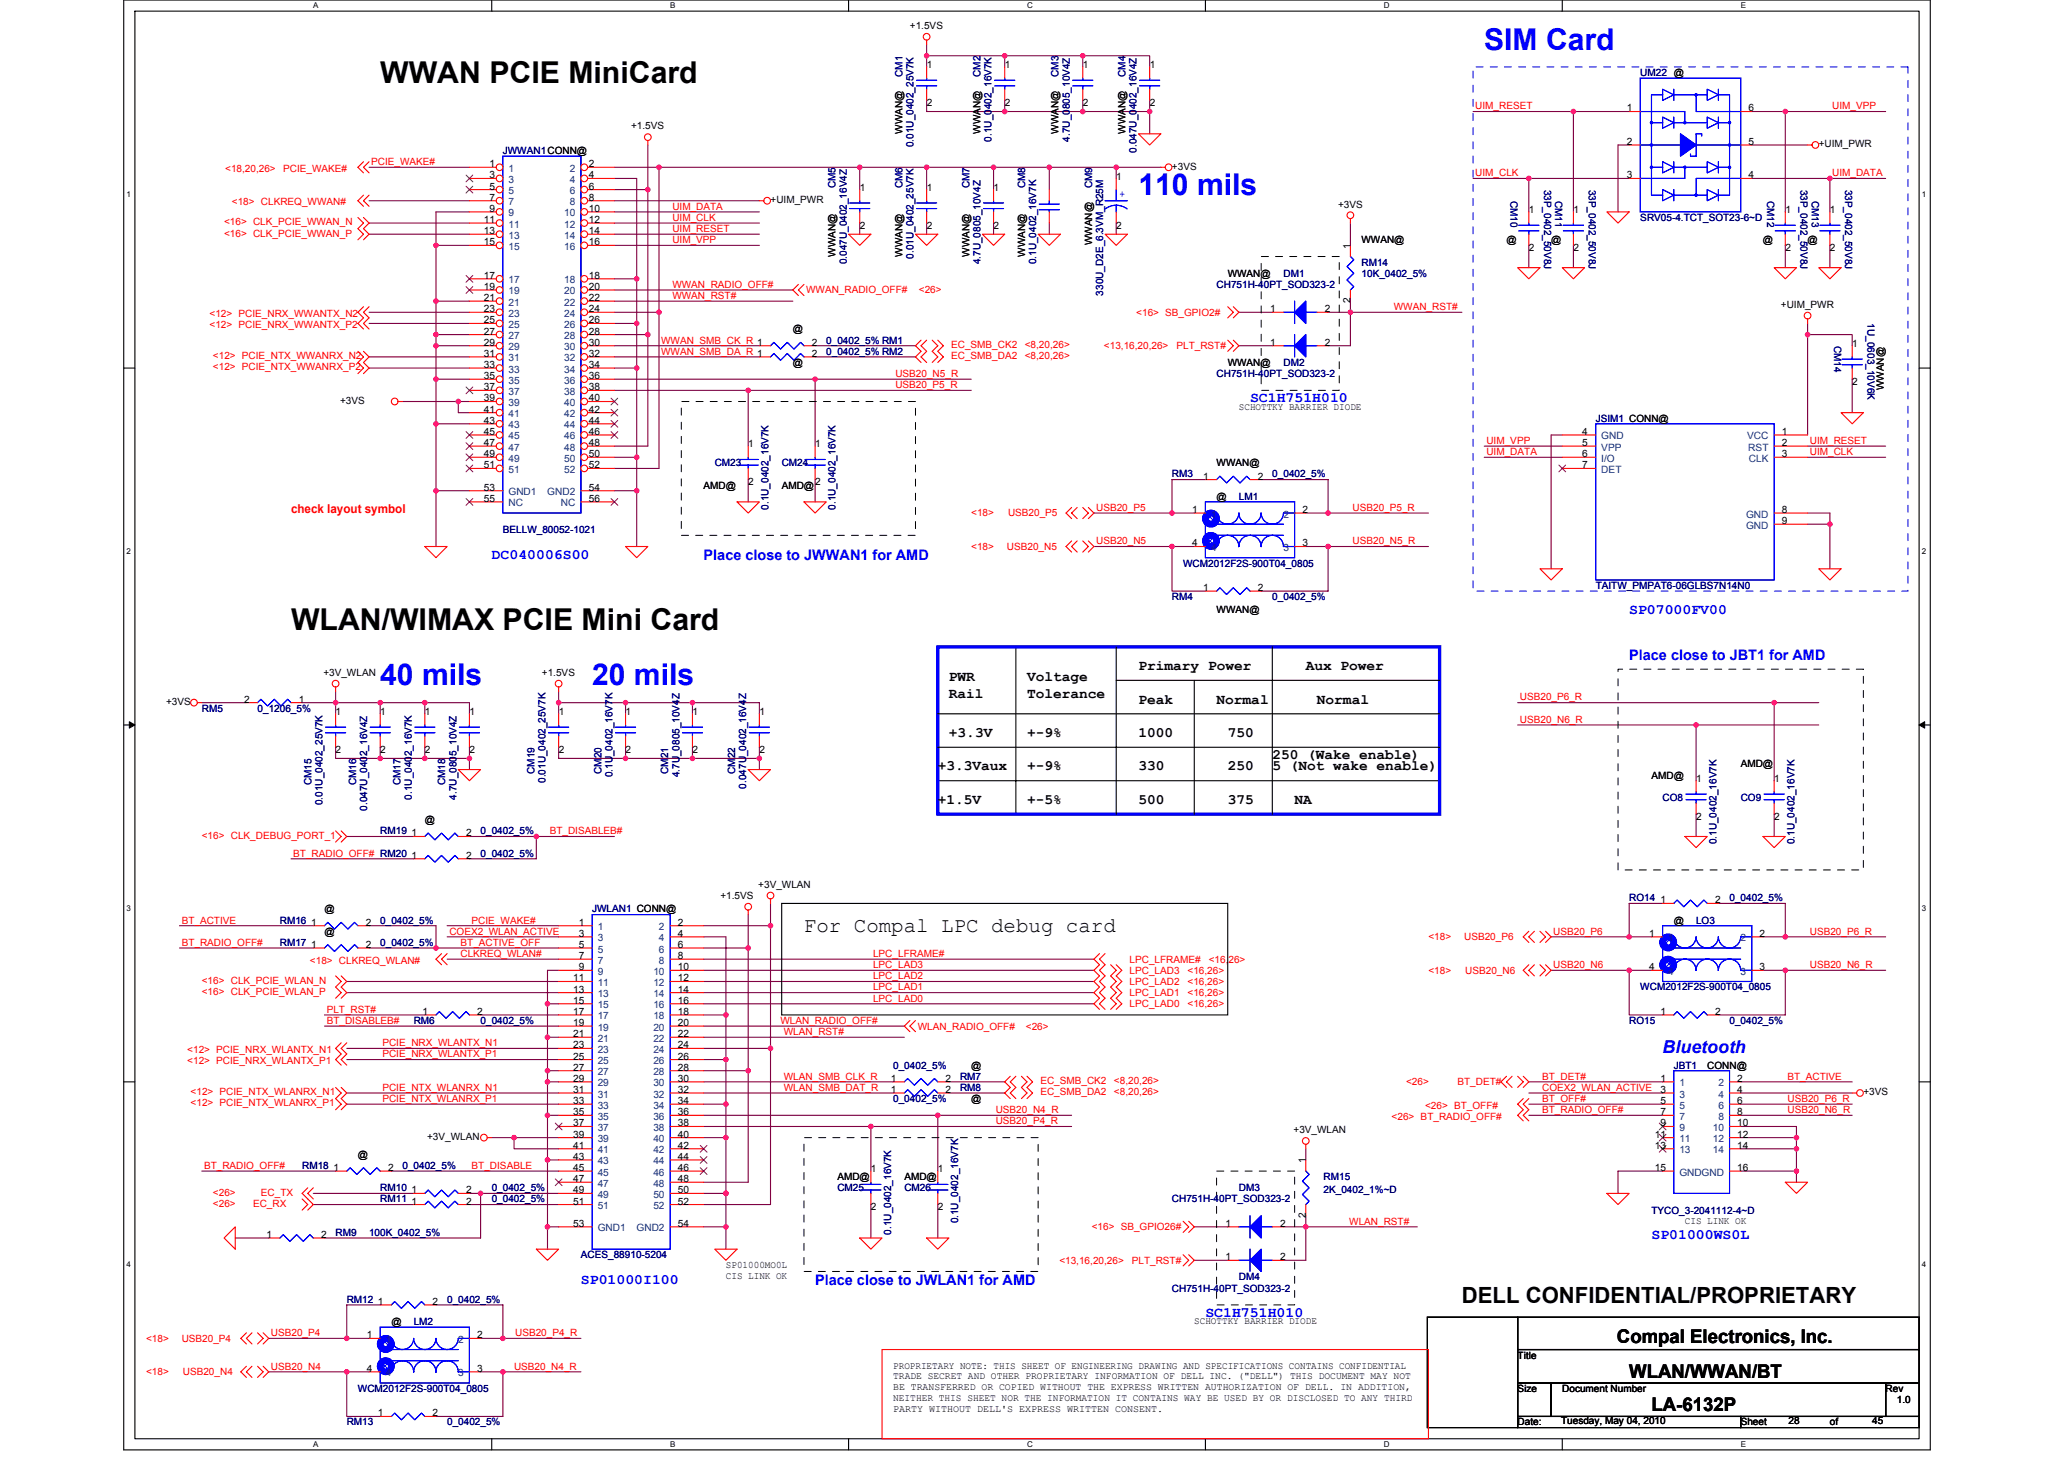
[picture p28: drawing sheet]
<svg xmlns="http://www.w3.org/2000/svg" width="297mm" height="210mm" viewBox="0 0 297 210" stroke-linecap="round" stroke-linejoin="round" font-family="sans-serif">
<defs><g id="words">
<g font-size="4.3">
<text x="54.6" y="11.9">WWAN PCIE MiniCard</text>
<text x="41.8" y="90.3">WLAN/WIMAX PCIE Mini Card</text>
</g>
<g font-size="4.3" fill="#00f">
<text x="213" y="7.1">SIM Card</text>
<text x="163.4" y="27.9">110 mils</text>
<text x="54.6" y="98.3">40 mils</text>
<text x="85" y="98.3">20 mils</text>
</g>
<text font-size="3.2" x="209.8" y="186.9">DELL CONFIDENTIAL/PROPRIETARY</text>
<text font-size="3" x="115.4" y="133.7">For Compal LPC debug card</text>
<g font-size="2.7">
<text x="232" y="192.7">Compal Electronics, Inc.</text>
<text x="233.8" y="197.7">WLAN/WWAN/BT</text>
<text x="237" y="202.5">LA-6132P</text>
</g>
<text font-size="2.6" fill="#00f" x="238.6" y="151.1">Bluetooth</text>
<g font-size="2.1" fill="#00f">
<text x="179.4" y="57.7">SC1H751H010</text>
<text x="70.6" y="80.1">DC040006S00</text>
<text x="101" y="80.3">Place close to JWWAN1 for AMD</text>
<text x="233.8" y="88.1">SP07000FV00</text>
<text x="233.8" y="94.7">Place close to JBT1 for AMD</text>
<text x="237" y="177.7">SP01000WS0L</text>
<text x="83.4" y="184.2">SP01000I100</text>
<text x="117" y="184.3">Place close to JWLAN1 for AMD</text>
<text x="173" y="189">SC1H751H010</text>
</g>
<g font-size="2.1">
<text x="136.2" y="97.7">PWR</text>
<text x="136.2" y="100.1">Rail</text>
<text x="147.4" y="97.7">Voltage</text>
<text x="147.4" y="100.1">Tolerance</text>
<text x="163.4" y="96.1">Primary Power</text>
<text x="163.4" y="100.9">Peak</text>
<text x="174.6" y="100.9">Normal</text>
<text x="187.4" y="96.1">Aux Power</text>
<text x="189" y="100.9">Normal</text>
<text x="136.2" y="105.7">+3.3V</text>
<text x="147.4" y="105.7">+-9%</text>
<text x="163.4" y="105.7">1000</text>
<text x="176.2" y="105.7">750</text>
<text x="134.6" y="110.5">+3.3Vaux</text>
<text x="147.4" y="110.5">+-9%</text>
<text x="163.4" y="110.5">330</text>
<text x="176.2" y="110.5">250</text>
<text x="182.6" y="108.9">250 (Wake enable)</text>
<text x="182.6" y="110.5">5 (Not wake enable)</text>
<text x="134.6" y="115.3">+1.5V</text>
<text x="147.4" y="115.3">+-5%</text>
<text x="163.4" y="115.3">500</text>
<text x="176.2" y="115.3">375</text>
<text x="185.8" y="115.3">NA</text>
</g>
<text font-size="1.8" fill="#f00" x="41.8" y="73.6">check layout symbol</text>
<g font-size="1.4">
<text x="130.6" y="4.2">+1.5VS</text>
<text x="133" y="9.8">1</text>
<text x="144.2" y="9.8">1</text>
<text x="155.4" y="9.8">1</text>
<text x="165" y="9.8">1</text>
<text x="133" y="15.2">2</text>
<text x="144.2" y="15.2">2</text>
<text x="155.4" y="15.2">2</text>
<text x="165" y="15.2">2</text>
<text x="233.5" y="16">1</text>
<text x="250.9" y="16">6</text>
<text x="70.2" y="24">1</text>
<text x="84.5" y="24">2</text>
<text x="90.6" y="18.6">+1.5VS</text>
<text x="129.5" y="19.2" transform="rotate(-90 129.5 19.2)">WWAN@</text>
<text x="140.7" y="19.2" transform="rotate(-90 140.7 19.2)">WWAN@</text>
<text x="151.9" y="19.2" transform="rotate(-90 151.9 19.2)">WWAN@</text>
<text x="161.5" y="19.2" transform="rotate(-90 161.5 19.2)">WWAN@</text>
<text x="233.5" y="20.8">2</text>
<text x="250.9" y="20.8">5</text>
<text x="261" y="21.1">+UIM_PWR</text>
<text x="70.2" y="25.6">3</text>
<text x="70.2" y="27.2">5</text>
<text x="70.2" y="28.8">7</text>
<text x="84.5" y="25.6">4</text>
<text x="84.5" y="27.2">6</text>
<text x="84.5" y="28.8">8</text>
<text x="110.6" y="29.1">+UIM_PWR</text>
<text x="123.4" y="27.4">1</text>
<text x="133" y="27.4">1</text>
<text x="142.6" y="27.4">1</text>
<text x="160.2" y="25.8">1</text>
<text x="168.2" y="24.3">+3VS</text>
<text x="192" y="29.8">+3VS</text>
<text x="233.5" y="25.6">3</text>
<text x="250.9" y="25.6">4</text>
<text x="69.4" y="32">11</text>
<text x="69.4" y="33.6">13</text>
<text x="69.4" y="35.2">15</text>
<text x="70.2" y="30.4">9</text>
<text x="84.5" y="30.4">10</text>
<text x="84.5" y="32">12</text>
<text x="84.5" y="33.6">14</text>
<text x="84.5" y="35.2">16</text>
<text x="123.4" y="32.8">2</text>
<text x="133" y="32.8">2</text>
<text x="142.6" y="32.8">2</text>
<text x="156.7" y="35.2" transform="rotate(-90 156.7 35.2)">WWAN@</text>
<text x="160.2" y="32.8">2</text>
<text x="193.8" y="35.7" transform="rotate(-90 193.8 35.7)">1</text>
<text x="195.4" y="34.9">WWAN@</text>
<text x="216.2" y="34.9">@</text>
<text x="219.4" y="30.6">1</text>
<text x="222.6" y="34.9">@</text>
<text x="225.8" y="30.6">1</text>
<text x="253" y="34.9">@</text>
<text x="256.2" y="30.6">1</text>
<text x="259.4" y="34.9">@</text>
<text x="262.6" y="30.6">1</text>
<text x="69.4" y="40">17</text>
<text x="69.4" y="41.6">19</text>
<text x="84.5" y="40">18</text>
<text x="84.5" y="41.6">20</text>
<text x="119.9" y="36.8" transform="rotate(-90 119.9 36.8)">WWAN@</text>
<text x="129.5" y="36.8" transform="rotate(-90 129.5 36.8)">WWAN@</text>
<text x="139.1" y="36.8" transform="rotate(-90 139.1 36.8)">WWAN@</text>
<text x="147.1" y="36.8" transform="rotate(-90 147.1 36.8)">WWAN@</text>
<text x="176.2" y="39.7">WWAN@</text>
<text x="219.4" y="36">2</text>
<text x="225.8" y="36">2</text>
<text x="256.2" y="36">2</text>
<text x="262.6" y="36">2</text>
<text x="69.4" y="43.2">21</text>
<text x="69.4" y="44.8">23</text>
<text x="69.4" y="46.4">25</text>
<text x="69.4" y="48">27</text>
<text x="84.5" y="43.2">22</text>
<text x="84.5" y="44.8">24</text>
<text x="84.5" y="46.4">26</text>
<text x="84.5" y="48">28</text>
<text x="113.8" y="47.7">@</text>
<text x="182.3" y="44.8">1</text>
<text x="190.1" y="44.8">2</text>
<text x="193.8" y="43.5" transform="rotate(-90 193.8 43.5)">2</text>
<text x="255.5" y="44.2">+UIM_PWR</text>
<text x="69.4" y="49.6">29</text>
<text x="69.4" y="51.2">31</text>
<text x="69.4" y="52.8">33</text>
<text x="84.5" y="49.6">30</text>
<text x="84.5" y="51.2">32</text>
<text x="84.5" y="52.8">34</text>
<text x="113.8" y="52.5">@</text>
<text x="116.5" y="51.2">2</text>
<text x="116.5" y="49.6">2</text>
<text x="176.2" y="52.5">WWAN@</text>
<text x="182.3" y="49.6">1</text>
<text x="190.1" y="49.6">2</text>
<text x="265.8" y="49.8">1</text>
<text x="48.8" y="57.9">+3VS</text>
<text x="69.4" y="54.4">35</text>
<text x="69.4" y="56">37</text>
<text x="69.4" y="57.6">39</text>
<text x="69.4" y="59.2">41</text>
<text x="84.5" y="54.4">36</text>
<text x="84.5" y="56">38</text>
<text x="84.5" y="57.6">40</text>
<text x="84.5" y="59.2">42</text>
<text x="177.8" y="58.8">SCHOTTKY BARRIER DIODE</text>
<text x="265.8" y="55.2">2</text>
<text x="270.3" y="56" transform="rotate(-90 270.3 56)">WWAN@</text>
<text x="69.4" y="60.8">43</text>
<text x="69.4" y="62.4">45</text>
<text x="69.4" y="64">47</text>
<text x="69.4" y="65.6">49</text>
<text x="84.5" y="60.8">44</text>
<text x="84.5" y="62.4">46</text>
<text x="84.5" y="64">48</text>
<text x="84.5" y="65.6">50</text>
<text x="107.4" y="64.2">1</text>
<text x="117" y="64.2">1</text>
<text x="227.1" y="62.4">4</text>
<text x="227.1" y="64">5</text>
<text x="227.1" y="65.6">6</text>
<text x="255.7" y="64">2</text>
<text x="255.7" y="65.6">3</text>
<text x="255.7" y="62.4">1</text>
<text x="69.4" y="67.2">51</text>
<text x="69.4" y="70.4">53</text>
<text x="84.5" y="70.4">54</text>
<text x="84.5" y="67.2">52</text>
<text x="101" y="70.1">AMD@</text>
<text x="107.4" y="69.6">2</text>
<text x="112.2" y="70.1">AMD@</text>
<text x="117" y="69.6">2</text>
<text x="172.7" y="68.8">1</text>
<text x="174.6" y="66.9">WWAN@</text>
<text x="174.6" y="71.7">@</text>
<text x="180.5" y="68.8">2</text>
<text x="227.1" y="67.2">7</text>
<text x="69.4" y="72">55</text>
<text x="84.5" y="72">56</text>
<text x="171.1" y="73.6">1</text>
<text x="186.9" y="73.6">2</text>
<text x="255.7" y="73.6">8</text>
<text x="255.7" y="75.2">9</text>
<text x="171.1" y="78.4">4</text>
<text x="186.9" y="78.4">3</text>
<text x="172.7" y="84.8">1</text>
<text x="174.6" y="88">WWAN@</text>
<text x="180.5" y="84.8">2</text>
<text x="23.8" y="101.1">+3VS</text>
<text x="35" y="100.8">2</text>
<text x="42.9" y="100.8">1</text>
<text x="46.4" y="97">+3V_WLAN</text>
<text x="77.8" y="97">+1.5VS</text>
<text x="48.2" y="102.6">1</text>
<text x="54.6" y="102.6">1</text>
<text x="61" y="102.6">1</text>
<text x="67.4" y="102.6">1</text>
<text x="80.2" y="102.6">1</text>
<text x="89.8" y="102.6">1</text>
<text x="99.4" y="102.6">1</text>
<text x="109" y="102.6">1</text>
<text x="48.2" y="108">2</text>
<text x="54.6" y="108">2</text>
<text x="61" y="108">2</text>
<text x="67.4" y="108">2</text>
<text x="80.2" y="108">2</text>
<text x="89.8" y="108">2</text>
<text x="99.4" y="108">2</text>
<text x="109" y="108">2</text>
<text x="237" y="111.7">AMD@</text>
<text x="243.4" y="112.2">1</text>
<text x="249.8" y="110.1">AMD@</text>
<text x="254.6" y="112.2">1</text>
<text x="61" y="118.1">@</text>
<text x="243.4" y="117.6">2</text>
<text x="254.6" y="117.6">2</text>
<text x="59" y="120">1</text>
<text x="59" y="123.2">1</text>
<text x="66.9" y="120">2</text>
<text x="66.9" y="123.2">2</text>
<text x="46.6" y="130.9">@</text>
<text x="103.4" y="129">+1.5VS</text>
<text x="108.8" y="127.4">+3V_WLAN</text>
<text x="238.3" y="129.6">1</text>
<text x="246.1" y="129.6">2</text>
<text x="44.6" y="136">1</text>
<text x="44.6" y="132.8">1</text>
<text x="46.6" y="134.1">@</text>
<text x="52.5" y="136">2</text>
<text x="52.5" y="132.8">2</text>
<text x="83" y="132.8">1</text>
<text x="83" y="134.4">3</text>
<text x="83" y="136">5</text>
<text x="83" y="137.6">7</text>
<text x="97.3" y="132.8">2</text>
<text x="97.3" y="134.4">4</text>
<text x="97.3" y="136">6</text>
<text x="97.3" y="137.6">8</text>
<text x="236.7" y="134.4">1</text>
<text x="240.2" y="132.5">@</text>
<text x="252.5" y="134.4">2</text>
<text x="82.2" y="140.8">11</text>
<text x="82.2" y="142.4">13</text>
<text x="83" y="139.2">9</text>
<text x="97.3" y="139.2">10</text>
<text x="97.3" y="140.8">12</text>
<text x="97.3" y="142.4">14</text>
<text x="236.7" y="139.2">4</text>
<text x="252.5" y="139.2">3</text>
<text x="60.6" y="145.6">1</text>
<text x="68.5" y="145.6">2</text>
<text x="82.2" y="144">15</text>
<text x="82.2" y="145.6">17</text>
<text x="82.2" y="147.2">19</text>
<text x="82.2" y="148.8">21</text>
<text x="97.3" y="144">16</text>
<text x="97.3" y="145.6">18</text>
<text x="97.3" y="147.2">20</text>
<text x="97.3" y="148.8">22</text>
<text x="238.3" y="145.6">1</text>
<text x="246.1" y="145.6">2</text>
<text x="82.2" y="150.4">23</text>
<text x="82.2" y="152">25</text>
<text x="82.2" y="153.6">27</text>
<text x="82.2" y="155.2">29</text>
<text x="97.3" y="150.4">24</text>
<text x="97.3" y="152">26</text>
<text x="97.3" y="153.6">28</text>
<text x="97.3" y="155.2">30</text>
<text x="127.8" y="155.2">1</text>
<text x="135.7" y="155.2">2</text>
<text x="139.4" y="153.3">@</text>
<text x="238.3" y="155.2">1</text>
<text x="245" y="153.3">CONN@</text>
<text x="249.3" y="155.2">2</text>
<text x="82.2" y="156.8">31</text>
<text x="82.2" y="158.4">33</text>
<text x="82.2" y="160">35</text>
<text x="82.2" y="161.6">37</text>
<text x="97.3" y="156.8">32</text>
<text x="97.3" y="158.4">34</text>
<text x="97.3" y="160">36</text>
<text x="97.3" y="161.6">38</text>
<text x="127.8" y="156.8">1</text>
<text x="135.7" y="156.8">2</text>
<text x="139.4" y="158.1">@</text>
<text x="238.3" y="156.8">3</text>
<text x="238.3" y="158.4">5</text>
<text x="238.3" y="160">7</text>
<text x="238.3" y="161.6">9</text>
<text x="249.3" y="161.6">10</text>
<text x="249.3" y="156.8">4</text>
<text x="249.3" y="158.4">6</text>
<text x="249.3" y="160">8</text>
<text x="267.4" y="157.1">+3VS</text>
<text x="51.4" y="166.1">@</text>
<text x="61.3" y="163.6">+3V_WLAN</text>
<text x="82.2" y="163.2">39</text>
<text x="82.2" y="164.8">41</text>
<text x="82.2" y="166.4">43</text>
<text x="97.3" y="163.2">40</text>
<text x="97.3" y="164.8">42</text>
<text x="97.3" y="166.4">44</text>
<text x="185.6" y="162.6">+3V_WLAN</text>
<text x="187.4" y="166.9" transform="rotate(-90 187.4 166.9)">1</text>
<text x="237.5" y="163.2">11</text>
<text x="237.5" y="164.8">13</text>
<text x="249.3" y="163.2">12</text>
<text x="249.3" y="164.8">14</text>
<text x="47.8" y="168">1</text>
<text x="55.7" y="168">2</text>
<text x="59" y="171.2">1</text>
<text x="59" y="172.8">1</text>
<text x="66.9" y="171.2">2</text>
<text x="66.9" y="172.8">2</text>
<text x="82.2" y="168">45</text>
<text x="82.2" y="169.6">47</text>
<text x="82.2" y="171.2">49</text>
<text x="82.2" y="172.8">51</text>
<text x="97.3" y="168">46</text>
<text x="97.3" y="169.6">48</text>
<text x="97.3" y="171.2">50</text>
<text x="97.3" y="172.8">52</text>
<text x="120.2" y="169.3">AMD@</text>
<text x="125" y="168.2">1</text>
<text x="125" y="173.6">2</text>
<text x="129.8" y="169.3">AMD@</text>
<text x="134.6" y="168.2">1</text>
<text x="134.6" y="173.6">2</text>
<text x="237.5" y="168">15</text>
<text x="249.3" y="168">16</text>
<text x="38.2" y="177.6">1</text>
<text x="46.1" y="177.6">2</text>
<text x="82.2" y="176">53</text>
<text x="97.3" y="176">54</text>
<text x="175.9" y="176">1</text>
<text x="183.7" y="176">2</text>
<text x="187.4" y="174.7" transform="rotate(-90 187.4 174.7)">2</text>
<text x="241.8" y="175.6">CIS LINK OK</text>
<text x="104.2" y="183.6">CIS LINK OK</text>
<text x="104.2" y="182">SP01000MO0L</text>
<text x="175.9" y="180.8">1</text>
<text x="183.7" y="180.8">2</text>
<text x="54.2" y="187.2">1</text>
<text x="56.2" y="190.1">@</text>
<text x="62.1" y="187.2">2</text>
<text x="171.4" y="190">SCHOTTKY BARRIER DIODE</text>
<text x="52.6" y="192">1</text>
<text x="52.6" y="196.8">4</text>
<text x="68.5" y="192">2</text>
<text x="68.5" y="196.8">3</text>
<text x="128.2" y="196.4">PROPRIETARY NOTE: THIS SHEET OF ENGINEERING DRAWING AND SPECIFICATIONS CONTAINS CONFIDENTIAL</text>
<text x="128.2" y="197.9">TRADE SECRET AND OTHER PROPRIETARY INFORMATION OF DELL INC. (&quot;DELL&quot;) THIS DOCUMENT MAY NOT</text>
<text x="217.8" y="194.9">Title</text>
<text x="54.2" y="203.2">1</text>
<text x="62.1" y="203.2">2</text>
<text x="128.2" y="199.5">BE TRANSFERRED OR COPIED WITHOUT THE EXPRESS WRITTEN AUTHORIZATION OF DELL. IN ADDITION,</text>
<text x="128.2" y="201">NEITHER THIS SHEET NOR THE INFORMATION IT CONTAINS WAY BE USED BY OR DISCLOSED TO ANY THIRD</text>
<text x="128.2" y="202.5">PARTY WITHOUT DELL'S EXPRESS WRITTEN CONSENT.</text>
<text x="217.8" y="199.7">Size</text>
<text x="224.2" y="199.7">Document Number</text>
<text x="270.6" y="199.7">Rev</text>
<text x="272.2" y="201.3">1.0</text>
<text x="217.8" y="204.5">Date:</text>
<text x="224" y="204.4">Tuesday, May 04, 2010</text>
<text x="249.8" y="204.5">Sheet</text>
<text x="256.7" y="204.4">28</text>
<text x="262.6" y="204.5">of</text>
<text x="268.7" y="204.4">45</text>
</g>
<g font-size="1.4" fill="#000080">
<text x="129.5" y="11" transform="rotate(-90 129.5 11)">CM1</text>
<text x="140.7" y="11" transform="rotate(-90 140.7 11)">CM2</text>
<text x="151.9" y="11" transform="rotate(-90 151.9 11)">CM3</text>
<text x="161.5" y="11" transform="rotate(-90 161.5 11)">CM4</text>
<text x="235.4" y="10.9">UM22 @</text>
<text x="72.2" y="22.1">JWWAN1CONN@</text>
<text x="131.1" y="21.1" transform="rotate(-90 131.1 21.1)">0.01U_0402_25V7K</text>
<text x="142.3" y="20.3" transform="rotate(-90 142.3 20.3)">0.1U_0402_16V7K</text>
<text x="153.5" y="20.3" transform="rotate(-90 153.5 20.3)">4.7U_0805_10V4Z</text>
<text x="163.1" y="21.9" transform="rotate(-90 163.1 21.9)">0.047U_0402_16V4Z</text>
<text x="119.9" y="27" transform="rotate(-90 119.9 27)">CM5</text>
<text x="129.5" y="27" transform="rotate(-90 129.5 27)">CM6</text>
<text x="139.1" y="27" transform="rotate(-90 139.1 27)">CM7</text>
<text x="147.1" y="27" transform="rotate(-90 147.1 27)">CM8</text>
<text x="156.7" y="27" transform="rotate(-90 156.7 27)">CM9</text>
<text x="216.8" y="28.8" transform="rotate(90 216.8 28.8)">CM10</text>
<text x="221.6" y="27.2" transform="rotate(90 221.6 27.2)">33P_0402_50V8J</text>
<text x="223.2" y="28.8" transform="rotate(90 223.2 28.8)">CM11</text>
<text x="228" y="27.2" transform="rotate(90 228 27.2)">33P_0402_50V8J</text>
<text x="253.6" y="28.8" transform="rotate(90 253.6 28.8)">CM12</text>
<text x="258.4" y="27.2" transform="rotate(90 258.4 27.2)">33P_0402_50V8J</text>
<text x="260" y="28.8" transform="rotate(90 260 28.8)">CM13</text>
<text x="264.8" y="27.2" transform="rotate(90 264.8 27.2)">33P_0402_50V8J</text>
<text x="235.4" y="31.7">SRV05-4.TCT_SOT23-6~D</text>
<text x="121.5" y="37.9" transform="rotate(-90 121.5 37.9)">0.047U_0402_16V4Z</text>
<text x="131.1" y="37.1" transform="rotate(-90 131.1 37.1)">0.01U_0402_25V7K</text>
<text x="140.7" y="37.9" transform="rotate(-90 140.7 37.9)">4.7U_0805_10V4Z</text>
<text x="148.7" y="37.9" transform="rotate(-90 148.7 37.9)">0.1U_0402_16V7K</text>
<text x="174.6" y="41.3">CH751H-40PT_SOD323-2</text>
<text x="184.2" y="39.7">DM1</text>
<text x="195.4" y="38.1">RM14</text>
<text x="195.4" y="39.7">10K_0402_5%</text>
<text x="158.3" y="42.4" transform="rotate(-90 158.3 42.4)">330U_D2E_6.3VM_R25M</text>
<text x="268" y="46.4" transform="rotate(90 268 46.4)">1U_0603_10V6K</text>
<text x="118.6" y="50.9">0_0402_5% RM2</text>
<text x="118.6" y="49.3">0_0402_5% RM1</text>
<text x="184.2" y="52.5">DM2</text>
<text x="263.2" y="49.6" transform="rotate(90 263.2 49.6)">CM14</text>
<text x="174.6" y="54.1">CH751H-40PT_SOD323-2</text>
<text x="229" y="60.5">JSIM1 CONN@</text>
<text x="102.6" y="66.9">CM23</text>
<text x="112.2" y="66.9">CM24</text>
<text x="168.2" y="68.5">RM3</text>
<text x="177.8" y="71.7">LM1</text>
<text x="182.6" y="68.5">0_0402_5%</text>
<text x="72.2" y="76.5">BELLW_80052-1021</text>
<text x="110.3" y="73.1" transform="rotate(-90 110.3 73.1)">0.1U_0402_16V7K</text>
<text x="119.9" y="73.1" transform="rotate(-90 119.9 73.1)">0.1U_0402_16V7K</text>
<text x="169.8" y="81.3">WCM2012F2S-900T04_0805</text>
<text x="168.2" y="86.1">RM4</text>
<text x="182.6" y="86.1">0_0402_5%</text>
<text x="229" y="84.5">TAITW_PMPAT6-06GLBS7N14N0</text>
<text x="29" y="102.1">RM5</text>
<text x="37" y="102.1">0_1206_5%</text>
<text x="44.7" y="112.7" transform="rotate(-90 44.7 112.7)">CM15</text>
<text x="51.1" y="112.7" transform="rotate(-90 51.1 112.7)">CM16</text>
<text x="57.5" y="112.7" transform="rotate(-90 57.5 112.7)">CM17</text>
<text x="63.9" y="112.7" transform="rotate(-90 63.9 112.7)">CM18</text>
<text x="76.7" y="111.1" transform="rotate(-90 76.7 111.1)">CM19</text>
<text x="78.3" y="112.3" transform="rotate(-90 78.3 112.3)">0.01U_0402_25V7K</text>
<text x="86.3" y="111.1" transform="rotate(-90 86.3 111.1)">CM20</text>
<text x="87.9" y="111.5" transform="rotate(-90 87.9 111.5)">0.1U_0402_16V7K</text>
<text x="95.9" y="111.1" transform="rotate(-90 95.9 111.1)">CM21</text>
<text x="97.5" y="111.5" transform="rotate(-90 97.5 111.5)">4.7U_0805_10V4Z</text>
<text x="105.5" y="111.1" transform="rotate(-90 105.5 111.1)">CM22</text>
<text x="107.1" y="113.1" transform="rotate(-90 107.1 113.1)">0.047U_0402_16V4Z</text>
<text x="46.3" y="115.5" transform="rotate(-90 46.3 115.5)">0.01U_0402_25V7K</text>
<text x="52.7" y="116.3" transform="rotate(-90 52.7 116.3)">0.047U_0402_16V4Z</text>
<text x="54.6" y="119.7">RM19</text>
<text x="59.1" y="114.7" transform="rotate(-90 59.1 114.7)">0.1U_0402_16V7K</text>
<text x="65.5" y="114.7" transform="rotate(-90 65.5 114.7)">4.7U_0805_10V4Z</text>
<text x="69" y="119.7">0_0402_5%</text>
<text x="238.6" y="114.9">CO8</text>
<text x="249.8" y="114.9">CO9</text>
<text x="69" y="122.9">0_0402_5%</text>
<text x="246.3" y="121.1" transform="rotate(-90 246.3 121.1)">0.1U_0402_16V7K</text>
<text x="257.5" y="121.1" transform="rotate(-90 257.5 121.1)">0.1U_0402_16V7K</text>
<text x="85" y="130.9">JWLAN1 CONN@</text>
<text x="233.8" y="129.3">RO14</text>
<text x="248.2" y="129.3">0_0402_5%</text>
<text x="40.2" y="135.7">RM17</text>
<text x="40.2" y="132.5">RM16</text>
<text x="54.6" y="135.7">0_0402_5%</text>
<text x="54.6" y="132.5">0_0402_5%</text>
<text x="243.4" y="132.5">LO3</text>
<text x="235.4" y="142.1">WCM2012F2S-900T04_0805</text>
<text x="59.4" y="146.9">RM6</text>
<text x="69" y="146.9">0_0402_5%</text>
<text x="233.8" y="146.9">RO15</text>
<text x="248.2" y="146.9">0_0402_5%</text>
<text x="128.2" y="153.3">0_0402_5%</text>
<text x="137.8" y="154.9">RM7</text>
<text x="240.2" y="153.3">JBT1</text>
<text x="128.2" y="158.1">0_0402_5%</text>
<text x="137.8" y="156.5">RM8</text>
<text x="43.4" y="167.7">RM18</text>
<text x="57.8" y="167.7">0_0402_5%</text>
<text x="54.6" y="170.9">RM10</text>
<text x="54.6" y="172.5">RM11</text>
<text x="70.6" y="170.9">0_0402_5%</text>
<text x="70.6" y="172.5">0_0402_5%</text>
<text x="120.2" y="170.9">CM25</text>
<text x="129.8" y="170.9">CM26</text>
<text x="168.2" y="172.5">CH751H-40PT_SOD323-2</text>
<text x="177.8" y="170.9">DM3</text>
<text x="189.9" y="169.3">RM15</text>
<text x="189.9" y="171.2">2K_0402_1%~D</text>
<text x="48.2" y="177.3">RM9</text>
<text x="53" y="177.3">100K_0402_5%</text>
<text x="127.9" y="177.1" transform="rotate(-90 127.9 177.1)">0.1U_0402_16V7K</text>
<text x="137.5" y="175.5" transform="rotate(-90 137.5 175.5)">0.1U_0402_16V7K</text>
<text x="237" y="174.1">TYCO_3-2041112-4~D</text>
<text x="83.4" y="180.5">ACES_88910-5204</text>
<text x="168.2" y="185.3">CH751H-40PT_SOD323-2</text>
<text x="177.8" y="183.7">DM4</text>
<text x="49.8" y="186.9">RM12</text>
<text x="59.4" y="190.1">LM2</text>
<text x="64.2" y="186.9">0_0402_5%</text>
<text x="51.4" y="199.7">WCM2012F2S-900T04_0805</text>
<text x="49.8" y="204.5">RM13</text>
<text x="64.2" y="204.5">0_0402_5%</text>
</g>
<g font-size="1.4" fill="#f00">
<text x="211.7" y="15.7">UIM_RESET</text>
<text x="262.9" y="15.7">UIM_VPP</text>
<text x="53.3" y="23.7">PCIE_WAKE#</text>
<text x="32.3" y="24.7">&lt;18,20,26&gt;</text>
<text x="33.3" y="29.5">&lt;18&gt; CLKREQ_WWAN#</text>
<text x="40.6" y="24.7">PCIE_WAKE#</text>
<text x="211.7" y="25.3">UIM_CLK</text>
<text x="262.9" y="25.3">UIM_DATA</text>
<text x="32.2" y="33.9">&lt;16&gt; CLK_PCIE_WWAN_P</text>
<text x="32.2" y="32.3">&lt;16&gt; CLK_PCIE_WWAN_N</text>
<text x="96.5" y="30.1">UIM_DATA</text>
<text x="96.5" y="33.3">UIM_RESET</text>
<text x="96.5" y="31.7">UIM_CLK</text>
<text x="96.5" y="34.9">UIM_VPP</text>
<text x="96.5" y="41.3">WWAN_RADIO_OFF#</text>
<text x="30.1" y="47.1">&lt;12&gt; PCIE_NRX_WWANTX_P2</text>
<text x="30.1" y="45.5">&lt;12&gt; PCIE_NRX_WWANTX_N2</text>
<text x="96.5" y="42.9">WWAN_RST#</text>
<text x="115.7" y="42.1">WWAN_RADIO_OFF#</text>
<text x="131.9" y="42.1">&lt;26&gt;</text>
<text x="163.1" y="45.3">&lt;16&gt; SB_GPIO2#</text>
<text x="200" y="44.5">WWAN_RST#</text>
<text x="30.6" y="53.1">&lt;12&gt; PCIE_NTX_WWANRX_P2</text>
<text x="30.6" y="51.5">&lt;12&gt; PCIE_NTX_WWANRX_N2</text>
<text x="94.9" y="49.3">WWAN_SMB_CK_R 1</text>
<text x="94.9" y="50.9">WWAN_SMB_DA_R 1</text>
<text x="136.5" y="49.9">EC_SMB_CK2</text>
<text x="136.5" y="51.5">EC_SMB_DA2</text>
<text x="147.1" y="49.9">&lt;8,20,26&gt;</text>
<text x="147.1" y="51.5">&lt;8,20,26&gt;</text>
<text x="158.4" y="50.1">&lt;13,16,20,26&gt;</text>
<text x="168.8" y="50.1">PLT_RST#</text>
<text x="128.5" y="54.1">USB20_N5_R</text>
<text x="128.5" y="55.7">USB20_P5_R</text>
<text x="213.3" y="63.7">UIM_VPP</text>
<text x="213.3" y="65.3">UIM_DATA</text>
<text x="259.7" y="63.7">UIM_RESET</text>
<text x="259.7" y="65.3">UIM_CLK</text>
<text x="139.4" y="74.1">&lt;18&gt;</text>
<text x="144.7" y="74.1">USB20_P5</text>
<text x="157.3" y="73.3">USB20_P5</text>
<text x="194.1" y="73.3">USB20_P5_R</text>
<text x="139.4" y="78.9">&lt;18&gt;</text>
<text x="144.5" y="78.9">USB20_N5</text>
<text x="157.3" y="78.1">USB20_N5</text>
<text x="194.1" y="78.1">USB20_N5_R</text>
<text x="218.1" y="100.5">USB20_P6_R</text>
<text x="218.1" y="103.7">USB20_N6_R</text>
<text x="78.9" y="119.7">BT_DISABLEB#</text>
<text x="29" y="120.3">&lt;16&gt; CLK_DEBUG_PORT_1</text>
<text x="42.1" y="122.9">BT_RADIO_OFF# RM20</text>
<text x="26.1" y="132.5">BT_ACTIVE</text>
<text x="26.1" y="135.7">BT_RADIO_OFF#</text>
<text x="64.5" y="134.1">COEX2_WLAN_ACTIVE</text>
<text x="66.1" y="137.3">CLKREQ_WLAN#</text>
<text x="66.1" y="135.7">BT_ACTIVE_OFF</text>
<text x="67.7" y="132.5">PCIE_WAKE#</text>
<text x="125.3" y="137.3">LPC_LFRAME#</text>
<text x="205" y="134.9">&lt;18&gt;</text>
<text x="210.1" y="134.9">USB20_P6</text>
<text x="222.9" y="134.1">USB20_P6</text>
<text x="259.7" y="134.1">USB20_P6_R</text>
<text x="29" y="142.7">&lt;16&gt; CLK_PCIE_WLAN_P</text>
<text x="29" y="141.1">&lt;16&gt; CLK_PCIE_WLAN_N</text>
<text x="44.5" y="138.3">&lt;18&gt; CLKREQ_WLAN#</text>
<text x="125.3" y="138.9">LPC_LAD3</text>
<text x="125.3" y="140.5">LPC_LAD2</text>
<text x="125.3" y="142.1">LPC_LAD1</text>
<text x="125.3" y="143.7">LPC_LAD0</text>
<text x="162.1" y="141.3">LPC_LAD2</text>
<text x="162.1" y="139.7">LPC_LAD3</text>
<text x="162.1" y="138.1">LPC_LFRAME#</text>
<text x="162.1" y="142.9">LPC_LAD1</text>
<text x="170.4" y="141.3">&lt;16,26&gt;</text>
<text x="170.4" y="139.7">&lt;16,26&gt;</text>
<text x="170.4" y="142.9">&lt;16,26&gt;</text>
<text x="173.5" y="138.1">&lt;16,26&gt;</text>
<text x="205" y="139.7">&lt;18&gt;</text>
<text x="210.3" y="139.7">USB20_N6</text>
<text x="222.9" y="138.9">USB20_N6</text>
<text x="259.7" y="138.9">USB20_N6_R</text>
<text x="46.9" y="145.3">PLT_RST#</text>
<text x="46.9" y="146.9">BT_DISABLEB#</text>
<text x="112" y="146.9">WLAN_RADIO_OFF#</text>
<text x="112.5" y="148.5">WLAN_RST#</text>
<text x="131.7" y="147.7">WLAN_RADIO_OFF#</text>
<text x="147.2" y="147.7">&lt;26&gt;</text>
<text x="162.1" y="144.5">LPC_LAD0</text>
<text x="170.4" y="144.5">&lt;16,26&gt;</text>
<text x="26.9" y="152.7">&lt;12&gt; PCIE_NRX_WLANTX_P1</text>
<text x="26.9" y="151.1">&lt;12&gt; PCIE_NRX_WLANTX_N1</text>
<text x="54.9" y="150.1">PCIE_NRX_WLANTX_N1</text>
<text x="54.9" y="151.7">PCIE_NRX_WLANTX_P1</text>
<text x="112.5" y="154.9">WLAN_SMB_CLK_R</text>
<text x="149.3" y="155.5">EC_SMB_CK2</text>
<text x="159.9" y="155.5">&lt;8,20,26&gt;</text>
<text x="201.8" y="155.7">&lt;26&gt;</text>
<text x="209.1" y="155.7">BT_DET#</text>
<text x="221.3" y="154.9">BT_DET#</text>
<text x="256.5" y="154.9">BT_ACTIVE</text>
<text x="27.4" y="158.7">&lt;12&gt; PCIE_NTX_WLANRX_P1</text>
<text x="27.4" y="157.1">&lt;12&gt; PCIE_NTX_WLANRX_N1</text>
<text x="54.9" y="158.1">PCIE_NTX_WLANRX_P1</text>
<text x="54.9" y="156.5">PCIE_NTX_WLANRX_N1</text>
<text x="112.5" y="156.5">WLAN_SMB_DAT_R</text>
<text x="142.9" y="159.7">USB20_N4_R</text>
<text x="142.9" y="161.3">USB20_P4_R</text>
<text x="149.3" y="157.1">EC_SMB_DA2</text>
<text x="159.9" y="157.1">&lt;8,20,26&gt;</text>
<text x="199.7" y="160.7">&lt;26&gt; BT_RADIO_OFF#</text>
<text x="204.5" y="159.1">&lt;26&gt; BT_OFF#</text>
<text x="221.3" y="158.1">BT_OFF#</text>
<text x="221.3" y="156.5">COEX2_WLAN_ACTIVE</text>
<text x="221.3" y="159.7">BT_RADIO_OFF#</text>
<text x="256.5" y="158.1">USB20_P6_R</text>
<text x="256.5" y="159.7">USB20_N6_R</text>
<text x="29.3" y="167.7">BT_RADIO_OFF#</text>
<text x="67.7" y="167.7">BT_DISABLE</text>
<text x="30.6" y="173.2">&lt;26&gt;</text>
<text x="30.6" y="171.6">&lt;26&gt;</text>
<text x="36.3" y="173.2">EC_RX</text>
<text x="37.4" y="171.6">EC_TX</text>
<text x="156.7" y="176.5">&lt;16&gt; SB_GPIO26#</text>
<text x="193.6" y="175.7">WLAN_RST#</text>
<text x="152" y="181.3">&lt;13,16,20,26&gt;</text>
<text x="162.4" y="181.3">PLT_RST#</text>
<text x="38.9" y="191.7">USB20_P4</text>
<text x="73.9" y="191.7">USB20_P4_R</text>
<text x="21" y="197.3">&lt;18&gt;</text>
<text x="21" y="192.5">&lt;18&gt;</text>
<text x="26.1" y="192.5">USB20_P4</text>
<text x="26.2" y="197.3">USB20_N4</text>
<text x="38.9" y="196.5">USB20_N4</text>
<text x="73.8" y="196.5">USB20_N4_R</text>
</g>
<g font-size="1.4" fill="#004080">
<text x="73" y="26.3">3</text>
<text x="73" y="27.9">5</text>
<text x="73" y="29.5">7</text>
<text x="73" y="24.7">1</text>
<text x="81.8" y="26.3">4</text>
<text x="81.8" y="27.9">6</text>
<text x="81.8" y="29.5">8</text>
<text x="81.8" y="24.7">2</text>
<text x="73" y="31.1">9</text>
<text x="73" y="32.7">11</text>
<text x="73" y="34.3">13</text>
<text x="73" y="35.9">15</text>
<text x="81" y="31.1">10</text>
<text x="81" y="32.7">12</text>
<text x="81" y="34.3">14</text>
<text x="81" y="35.9">16</text>
<text x="73" y="40.7">17</text>
<text x="81" y="40.7">18</text>
<text x="73" y="42.3">19</text>
<text x="73" y="43.9">21</text>
<text x="73" y="45.5">23</text>
<text x="73" y="47.1">25</text>
<text x="81" y="42.3">20</text>
<text x="81" y="43.9">22</text>
<text x="81" y="45.5">24</text>
<text x="81" y="47.1">26</text>
<text x="73" y="48.7">27</text>
<text x="73" y="50.3">29</text>
<text x="73" y="51.9">31</text>
<text x="73" y="53.5">33</text>
<text x="81" y="48.7">28</text>
<text x="81" y="50.3">30</text>
<text x="81" y="51.9">32</text>
<text x="81" y="53.5">34</text>
<text x="73" y="55.1">35</text>
<text x="73" y="56.7">37</text>
<text x="73" y="58.3">39</text>
<text x="73" y="59.9">41</text>
<text x="81" y="55.1">36</text>
<text x="81" y="56.7">38</text>
<text x="81" y="58.3">40</text>
<text x="81" y="59.9">42</text>
<text x="73" y="61.5">43</text>
<text x="73" y="63.1">45</text>
<text x="73" y="64.7">47</text>
<text x="81" y="61.5">44</text>
<text x="81" y="63.1">46</text>
<text x="81" y="64.7">48</text>
<text x="229.8" y="63.1">GND</text>
<text x="229.8" y="64.7">VPP</text>
<text x="250.7" y="63.1">VCC</text>
<text x="250.9" y="64.7">RST</text>
<text x="73" y="66.3">49</text>
<text x="73" y="67.9">51</text>
<text x="73" y="71.1">GND1</text>
<text x="78.5" y="71.1">GND2</text>
<text x="81" y="66.3">50</text>
<text x="81" y="67.9">52</text>
<text x="229.8" y="66.3">I/O</text>
<text x="229.8" y="67.9">DET</text>
<text x="251" y="66.3">CLK</text>
<text x="73" y="72.7">NC</text>
<text x="80.5" y="72.7">NC</text>
<text x="173.8" y="74.3">1</text>
<text x="184.2" y="74.3">2</text>
<text x="250.6" y="74.3">GND</text>
<text x="250.6" y="75.9">GND</text>
<text x="173.8" y="79.1">4</text>
<text x="184.2" y="79.1">3</text>
<text x="85.8" y="133.5">1</text>
<text x="85.8" y="135.1">3</text>
<text x="85.8" y="136.7">5</text>
<text x="94.6" y="133.5">2</text>
<text x="94.6" y="135.1">4</text>
<text x="94.6" y="136.7">6</text>
<text x="239.4" y="135.1">1</text>
<text x="249.8" y="135.1">2</text>
<text x="85.8" y="138.3">7</text>
<text x="85.8" y="139.9">9</text>
<text x="85.8" y="141.5">11</text>
<text x="85.8" y="143.1">13</text>
<text x="93.8" y="139.9">10</text>
<text x="93.8" y="141.5">12</text>
<text x="93.8" y="143.1">14</text>
<text x="94.6" y="138.3">8</text>
<text x="239.4" y="139.9">4</text>
<text x="249.8" y="139.9">3</text>
<text x="85.8" y="144.7">15</text>
<text x="85.8" y="146.3">17</text>
<text x="85.8" y="147.9">19</text>
<text x="85.8" y="149.5">21</text>
<text x="93.8" y="144.7">16</text>
<text x="93.8" y="146.3">18</text>
<text x="93.8" y="147.9">20</text>
<text x="93.8" y="149.5">22</text>
<text x="85.8" y="151.1">23</text>
<text x="85.8" y="152.7">25</text>
<text x="85.8" y="154.3">27</text>
<text x="85.8" y="155.9">29</text>
<text x="93.8" y="151.1">24</text>
<text x="93.8" y="152.7">26</text>
<text x="93.8" y="154.3">28</text>
<text x="93.8" y="155.9">30</text>
<text x="241" y="155.9">1</text>
<text x="246.6" y="155.9">2</text>
<text x="85.8" y="157.5">31</text>
<text x="85.8" y="159.1">33</text>
<text x="85.8" y="160.7">35</text>
<text x="93.8" y="157.5">32</text>
<text x="93.8" y="159.1">34</text>
<text x="93.8" y="160.7">36</text>
<text x="241" y="157.5">3</text>
<text x="241" y="159.1">5</text>
<text x="241" y="160.7">7</text>
<text x="246.6" y="157.5">4</text>
<text x="246.6" y="159.1">6</text>
<text x="246.6" y="160.7">8</text>
<text x="85.8" y="162.3">37</text>
<text x="85.8" y="163.9">39</text>
<text x="85.8" y="165.5">41</text>
<text x="85.8" y="167.1">43</text>
<text x="93.8" y="162.3">38</text>
<text x="93.8" y="163.9">40</text>
<text x="93.8" y="165.5">42</text>
<text x="93.8" y="167.1">44</text>
<text x="241" y="162.3">9</text>
<text x="241" y="163.9">11</text>
<text x="241" y="165.5">13</text>
<text x="245.8" y="162.3">10</text>
<text x="245.8" y="163.9">12</text>
<text x="245.8" y="165.5">14</text>
<text x="85.8" y="168.7">45</text>
<text x="85.8" y="170.3">47</text>
<text x="85.8" y="171.9">49</text>
<text x="85.8" y="173.5">51</text>
<text x="93.8" y="168.7">46</text>
<text x="93.8" y="170.3">48</text>
<text x="93.8" y="171.9">50</text>
<text x="93.8" y="173.5">52</text>
<text x="241" y="168.7">GNDGND</text>
<text x="85.8" y="176.7">GND1</text>
<text x="91.3" y="176.7">GND2</text>
<text x="55.4" y="192.7">1</text>
<text x="55.4" y="197.5">4</text>
<text x="65.8" y="192.7">2</text>
<text x="65.8" y="197.5">3</text>
</g>
<text font-size="1.4" fill="#00f" x="160.7" y="28.2">+</text>
<g font-size="1.1">
<text x="45" y="1.2">A</text>
<text x="96.2" y="1.2">B</text>
<text x="147.4" y="1.2">C</text>
<text x="198.6" y="1.2">D</text>
<text x="249.8" y="1.2">E</text>
<text x="18.2" y="28.2">1</text>
<text x="275.8" y="28.2">1</text>
<text x="18.2" y="79.4">2</text>
<text x="275.8" y="79.4">2</text>
<text x="18.2" y="130.6">3</text>
<text x="275.8" y="130.6">3</text>
<text x="18.2" y="181.9">4</text>
<text x="275.8" y="181.9">4</text>
<text x="45" y="207.6">A</text>
<text x="96.2" y="207.6">B</text>
<text x="147.4" y="207.6">C</text>
<text x="198.6" y="207.6">D</text>
<text x="249.8" y="207.6">E</text>
</g>
</g></defs>
<path d="M17.8 0h259.2v208h-259.2zM19.4 1.6h256v204.8h-256z" fill="none" stroke="#000" stroke-width=".16"/>
<g fill="#fff">
<path d="M45 .2h.7v1.2h-.7z"/>
<path d="M45 206.6h.7v1.3h-.7z"/>
</g>
<path d="M70.6 0v1.6M70.6 206.4v1.6" fill="none" stroke="#000" stroke-width=".16"/>
<g fill="#fff">
<path d="M96.2 .2h.7v1.2h-.7z"/>
<path d="M96.2 206.6h.7v1.3h-.7z"/>
</g>
<path d="M121.8 0v1.6M121.8 206.4v1.6" fill="none" stroke="#000" stroke-width=".16"/>
<g fill="#fff">
<path d="M147.4 .2h.8v1.2h-.8z"/>
<path d="M147.4 206.6h.8v1.3h-.8z"/>
</g>
<path d="M173 0v1.6M173 206.4v1.6" fill="none" stroke="#000" stroke-width=".16"/>
<g fill="#fff">
<path d="M198.6 .2h.8v1.2h-.8z"/>
<path d="M198.6 206.6h.8v1.3h-.8z"/>
</g>
<path d="M224.2 0v1.6M224.2 206.4v1.6" fill="none" stroke="#000" stroke-width=".16"/>
<g fill="#fff">
<path d="M249.8 .2h.7v1.2h-.7z"/>
<path d="M249.8 206.6h.7v1.3h-.7z"/>
<path d="M18.2 27.2h.6v1.3h-.6z"/>
<path d="M275.8 27.2h.6v1.3h-.6z"/>
<path d="M18.2 78.4h.6v1.3h-.6z"/>
<path d="M275.8 78.4h.6v1.3h-.6z"/>
</g>
<path d="M17.8 52.8h1.6M275.4 52.8h1.6" fill="none" stroke="#000" stroke-width=".16"/>
<g fill="#fff">
<path d="M18.2 129.6h.6v1.3h-.6z"/>
<path d="M275.8 129.6h.6v1.3h-.6z"/>
</g>
<path d="M17.8 104h1.6M275.4 104h1.6" fill="none" stroke="#000" stroke-width=".16"/>
<path d="M18.6 103.5l.8 .5-.8 .5zM275.4 104l.8-.5v1z" fill="#000" stroke="#000" stroke-width=".14"/>
<g fill="#fff">
<path d="M18.2 180.8h.6v1.3h-.6z"/>
<path d="M275.8 180.8h.6v1.3h-.6z"/>
</g>
<g fill="none" stroke="#000" stroke-width=".16">
<path d="M145.8 92.8v24M160.2 92.8v24M160.2 97.6h46.4M171.4 97.6v19.2M182.6 92.8v24M134.6 112h72M134.6 102.4h72M134.6 107.2h72M112.2 129.6h64v16h-64zM17.8 155.2h1.6M275.4 155.2h1.6M204.8 189h13v15.8h-13z"/>
<path d="M217.8 189h57.6v4.6h-57.6zM217.8 193.6h57.6v4.8h-57.6zM217.8 198.4h4.8v4.8h-4.8zM222.6 198.4h48v4.8h-48zM270.6 198.4h4.8v4.8h-4.8zM217.8 203.2h32v1.6h-32zM249.8 203.2h25.6v1.6h-25.6z"/>
</g>
<g fill="none" stroke="#800040" stroke-width=".16">
<path d="M133 14.4v1.6h32M133 8h22.4M133 6.4v3.2M144.2 8v1.6M144.2 14.4v1.6M155.4 8h9.6v1.6M155.4 8v1.6M155.4 14.4v1.6M165 14.4v4.8M211.4 16h22.4M225.8 16v14.4M251.4 16h19.2"/>
<path d="M256.2 16v14.4M53 24h14.4M53 28.8h14.4M53 33.6h14.4M53 32h14.4M62.6 35.2h4.8M67.4 30.4h-4.8v48M88.2 25.6h3.2v52.8M88.2 24h44.8M88.2 28.8h20.8M88.2 30.4h20.8M88.2 33.6h20.8"/>
<path d="M88.2 32h20.8M88.2 27.2h4.8M88.2 35.2h20.8M93 20.8v43.2h-4.8M94.6 24v43.2h-6.4M123.4 24v3.2M123.4 32v1.6M133 24h9.6v3.2M133 24v3.2M133 32v1.6M142.6 24h8v3.2M142.6 32v1.6"/>
<path d="M150.6 24h9.6v1.6M150.6 32v1.6M160.2 24h6.4M160.2 32v1.6M193.8 32v3.2M211.4 25.6h22.4M219.4 25.6v4.8M219.4 35.2v3.2M225.8 35.2v3.2M233.8 20.8h-1.6v9.6M251.4 20.8h8M251.4 25.6h19.2"/>
<path d="M256.2 35.2v3.2M262.6 25.6v4.8M262.6 35.2v3.2M53 52.8h14.4M53 46.4h14.4M53 44.8h14.4M53 51.2h14.4M57.8 57.6h9.6M62.6 54.4h4.8M62.6 48h4.8M62.6 49.6h4.8M62.6 43.2h4.8"/>
<path d="M65.8 57.6v1.6h1.6M88.2 56h19.2v8M88.2 54.4h51.2M88.2 52.8h3.2M88.2 46.4h3.2M88.2 40h3.2M88.2 41.6h25.6M88.2 44.8h6.4M88.2 48h4.8M88.2 49.6h20.8M88.2 51.2h20.8M88.2 43.2h25.6"/>
<path d="M107.4 56h32M117 49.6h14.4M117 51.2h14.4M117 54.4v9.6M177.8 44.8h4.8M177.8 49.6h4.8M193.8 43.2v1.6h-3.2M209.8 44.8h-16v4.8h-3.2M259.4 48h6.4v1.6M259.4 46.4v16M265.8 54.4v4.8M62.6 60.8h4.8"/>
<path d="M62.6 70.4h4.8M88.2 65.6h3.2M88.2 70.4h3.2M107.4 68.8v3.2M117 68.8v3.2M157 73.6h11.2M157 78.4h14.4M168.2 78.4v6.4h4.8M173 68.8h-4.8v4.8h3.2M181 68.8h9.6v4.8M187.4 73.6h17.6M187.4 78.4h17.6"/>
<path d="M190.6 78.4v6.4h-9.6M213 64h11.2M213 65.6h11.2M224.2 62.4h-1.6v19.2M259.4 75.2h3.2v6.4M259.4 64h11.2M259.4 65.6h11.2M259.4 73.6h3.2v1.6M48.2 99.2v3.2M80.2 99.2v3.2M29 100.8h6.4M43.4 100.8h11.2v1.6"/>
<path d="M48.2 107.2v1.6h6.4v-1.6M54.6 100.8h12.8v1.6M54.6 108.8h12.8M61 100.8v1.6M61 107.2v1.6M67.4 107.2v3.2M80.2 107.2v1.6h28.8M80.2 100.8h28.8v1.6M89.8 100.8v1.6M89.8 107.2v1.6M99.4 100.8v1.6M99.4 107.2v1.6"/>
<path d="M109 107.2v3.2M217.8 100.8h43.2M217.8 104h43.2M243.4 104v8M243.4 116.8v3.2M254.6 100.8v11.2M254.6 116.8v3.2M25.8 136h19.2M25.8 132.8h19.2M41.8 123.2h17.6M49.8 120h9.6M53 136h27.2"/>
<path d="M53 132.8h9.6v3.2M64.2 137.6h16M64.2 134.4h16M64.2 132.8h16M67.4 120h20.8M77 120v3.2h-9.6M80.2 139.2h-1.6v20.8M101 137.6h56M101 134.4h3.2v44.8M101 139.2h56M101 136h6.4M101 132.8h9.6"/>
<path d="M107.4 131.2v38.4h-6.4M110.6 129.6v43.2h-9.6M222.6 139.2h14.4M222.6 134.4h11.2M233.8 139.2v6.4h4.8M238.6 129.6h-4.8v4.8h3.2M246.6 129.6h9.6v4.8M253 139.2h17.6M253 134.4h17.6M256.2 139.2v6.4h-9.6M46.6 147.2h33.6M46.6 145.6h14.4"/>
<path d="M49.8 150.4h30.4M49.8 140.8h30.4M49.8 158.4h30.4M49.8 152h30.4M49.8 142.4h30.4M49.8 156.8h30.4M69 145.6h11.2M78.6 153.6h1.6M78.6 144h1.6M78.6 148.8h1.6M78.6 155.2h1.6M101 150.4h9.6"/>
<path d="M101 140.8h56M101 158.4h3.2M101 153.6h6.4M101 147.2h28.8M101 152h3.2M101 145.6h3.2M101 142.4h56M101 144h56M101 156.8h27.2M101 148.8h28.8M101 155.2h27.2M136.2 156.8h8"/>
<path d="M136.2 155.2h8M219.4 158.4h19.2M219.4 156.8h19.2M219.4 155.2h19.2M249.8 158.4h16M249.8 156.8h16M249.8 155.2h16M29 168h19.2M33.8 177.6h4.8M45 172.8h14.4M45 171.2h14.4M56.2 168h24"/>
<path d="M67.4 172.8h12.8M67.4 171.2h12.8M69 171.2v6.4h-22.4M70.6 163.2h3.2v1.6h6.4M73.8 163.2h6.4M78.6 166.4v9.6h1.6M78.6 160v6.4h1.6M78.6 160h1.6M78.6 176v3.2M101 161.6h24v6.4M101 160h52.8M101 163.2h3.2"/>
<path d="M101 171.2h3.2M101 176h3.2M125 161.6h28.8M125 172.8v4.8M134.6 160v8M134.6 172.8v4.8M171.4 176h4.8M184.2 176h19.2M187.4 164.8v1.6M187.4 174.4v6.4h-3.2M219.4 160h19.2M238.6 168h-6.4v3.2"/>
<path d="M249.8 160h16M249.8 163.2h8M249.8 168h8M249.8 161.6h8v8M249.8 164.8h8M38.6 192h11.2M38.6 196.8h14.4M49.8 196.8v6.4h4.8M54.6 187.2h-4.8v4.8h3.2M62.6 187.2h9.6v4.8M69 192h14.4M69 196.8h14.4"/>
<path d="M72.2 196.8v6.4h-9.6M171.4 180.8h4.8"/>
</g>
<g fill="#f0f" stroke="#f0f" stroke-width=".16">
<circle cx="259.4" cy="48" r=".31"/>
<circle cx="262.6" cy="25.6" r=".31"/>
<circle cx="219.4" cy="25.6" r=".31"/>
<circle cx="256.2" cy="16" r=".31"/>
<circle cx="225.8" cy="16" r=".31"/>
<circle cx="262.6" cy="75.2" r=".31"/>
<circle cx="110.6" cy="150.4" r=".31"/>
<circle cx="134.6" cy="160" r=".31"/>
<circle cx="104.2" cy="176" r=".31"/>
<circle cx="107.4" cy="136" r=".31"/>
<circle cx="104.2" cy="171.2" r=".31"/>
<circle cx="104.2" cy="163.2" r=".31"/>
<circle cx="107.4" cy="153.6" r=".31"/>
<circle cx="104.2" cy="145.6" r=".31"/>
<circle cx="110.6" cy="132.8" r=".31"/>
<circle cx="104.2" cy="158.4" r=".31"/>
<circle cx="104.2" cy="152" r=".31"/>
<circle cx="73.8" cy="163.2" r=".31"/>
<circle cx="69" cy="171.2" r=".31"/>
<circle cx="78.6" cy="166.4" r=".31"/>
<circle cx="78.6" cy="160" r=".31"/>
<circle cx="78.6" cy="176" r=".31"/>
<circle cx="78.6" cy="144" r=".31"/>
<circle cx="78.6" cy="153.6" r=".31"/>
<circle cx="78.6" cy="148.8" r=".31"/>
<circle cx="78.6" cy="155.2" r=".31"/>
<circle cx="150.6" cy="24" r=".31"/>
<circle cx="123.4" cy="24" r=".31"/>
<circle cx="94.6" cy="24" r=".31"/>
<circle cx="160.2" cy="24" r=".31"/>
<circle cx="117" cy="54.4" r=".31"/>
<circle cx="142.6" cy="24" r=".31"/>
<circle cx="133" cy="24" r=".31"/>
<circle cx="94.6" cy="44.8" r=".31"/>
<circle cx="144.2" cy="8" r=".31"/>
<circle cx="155.4" cy="8" r=".31"/>
<circle cx="133" cy="8" r=".31"/>
<circle cx="155.4" cy="16" r=".31"/>
<circle cx="144.2" cy="16" r=".31"/>
<circle cx="93" cy="27.2" r=".31"/>
<circle cx="91.4" cy="40" r=".31"/>
<circle cx="91.4" cy="46.4" r=".31"/>
<circle cx="91.4" cy="65.6" r=".31"/>
<circle cx="91.4" cy="70.4" r=".31"/>
<circle cx="91.4" cy="52.8" r=".31"/>
<circle cx="165" cy="16" r=".31"/>
<circle cx="93" cy="48" r=".31"/>
<circle cx="65.8" cy="57.6" r=".31"/>
<circle cx="62.6" cy="70.4" r=".31"/>
<circle cx="62.6" cy="60.8" r=".31"/>
<circle cx="62.6" cy="54.4" r=".31"/>
<circle cx="62.6" cy="49.6" r=".31"/>
<circle cx="62.6" cy="43.2" r=".31"/>
<circle cx="62.6" cy="35.2" r=".31"/>
<circle cx="62.6" cy="48" r=".31"/>
<circle cx="54.6" cy="108.8" r=".31"/>
<circle cx="54.6" cy="100.8" r=".31"/>
<circle cx="67.4" cy="108.8" r=".31"/>
<circle cx="61" cy="108.8" r=".31"/>
<circle cx="61" cy="100.8" r=".31"/>
<circle cx="48.2" cy="100.8" r=".31"/>
<circle cx="109" cy="108.8" r=".31"/>
<circle cx="89.8" cy="100.8" r=".31"/>
<circle cx="99.4" cy="100.8" r=".31"/>
<circle cx="99.4" cy="108.8" r=".31"/>
<circle cx="89.8" cy="108.8" r=".31"/>
<circle cx="80.2" cy="100.8" r=".31"/>
<circle cx="257.8" cy="168" r=".31"/>
<circle cx="257.8" cy="164.8" r=".31"/>
<circle cx="257.8" cy="163.2" r=".31"/>
<circle cx="233.8" cy="134.4" r=".31"/>
<circle cx="256.2" cy="134.4" r=".31"/>
<circle cx="256.2" cy="139.2" r=".31"/>
<circle cx="233.8" cy="139.2" r=".31"/>
<circle cx="49.8" cy="192" r=".31"/>
<circle cx="72.2" cy="192" r=".31"/>
<circle cx="72.2" cy="196.8" r=".31"/>
<circle cx="49.8" cy="196.8" r=".31"/>
<circle cx="187.4" cy="176" r=".31"/>
<circle cx="125" cy="161.6" r=".31"/>
<circle cx="193.8" cy="44.8" r=".31"/>
<circle cx="168.2" cy="73.6" r=".31"/>
<circle cx="190.6" cy="73.6" r=".31"/>
<circle cx="190.6" cy="78.4" r=".31"/>
<circle cx="168.2" cy="78.4" r=".31"/>
<circle cx="107.4" cy="56" r=".31"/>
<circle cx="243.4" cy="104" r=".31"/>
<circle cx="254.6" cy="100.8" r=".31"/>
<circle cx="62.6" cy="136" r=".31"/>
<circle cx="77" cy="120" r=".31"/>
</g>
<g fill="none" stroke="#f00" stroke-width=".16">
<path d="M133 5.8v.6M144.2 9.6v1.6M144.2 12.8v1.6M163.4 19.2h3.2l-1.6 1.6zM51.4 31.2l.8 .8-.8 .8 .8 .8-.8 .8M52.2 23.2l-.8 .8 .8 .8M52.2 31.2l.8 .8-.8 .8 .8 .8-.8 .8M52.2 28l-.8 .8 .8 .8M53 23.2l-.8 .8 .8 .8M53 28l-.8 .8 .8 .8M93 20.2v.6M109 28.8h.6"/>
<path d="M121.8 33.6h3.2l-1.6 1.6zM131.4 33.6h3.2l-1.6 1.6zM141 33.6h3.2l-1.6 1.6zM149 33.6h3.2l-1.6 1.6zM158.6 33.6h3.2l-1.6 1.6zM166.6 24h.6M193.8 31.4v.6M217.8 38.4h3.2l-1.6 1.6zM224.2 38.4h3.2l-1.6 1.6zM230.6 30.4h3.2l-1.6 1.6zM254.6 38.4h3.2l-1.6 1.6zM259.4 20.8h.6"/>
<path d="M261 38.4h3.2l-1.6 1.6zM51.4 50.4l.8 .8-.8 .8 .8 .8-.8 .8M52.2 44l-.8 .8 .8 .8-.8 .8 .8 .8M52.2 50.4l.8 .8-.8 .8 .8 .8-.8 .8M53 44l-.8 .8 .8 .8-.8 .8 .8 .8M57.1 57.6h.7M114.6 40.8l-.8 .8 .8 .8M115.4 40.8l-.8 .8 .8 .8M132.2 48.8l-.8 .8 .8 .8-.8 .8 .8 .8M133 48.8l-.8 .8 .8 .8-.8 .8 .8 .8M133.8 48.8l.8 .8-.8 .8 .8 .8-.8 .8M134.6 48.8l.8 .8-.8 .8 .8 .8-.8 .8"/>
<path d="M176.2 44l.8 .8-.8 .8M176.2 48.8l.8 .8-.8 .8M177 44l.8 .8-.8 .8M177 48.8l.8 .8-.8 .8M259.4 45.8v.6M264.2 59.2h3.2l-1.6 1.6zM61 78.4h3.2l-1.6 1.6zM89.8 78.4h3.2l-1.6 1.6zM105.8 72h3.2l-1.6 1.6zM115.4 72h3.2l-1.6 1.6zM153.8 72.8l-.8 .8 .8 .8M153.8 77.6l-.8 .8 .8 .8"/>
<path d="M154.6 72.8l-.8 .8 .8 .8M154.6 77.6l-.8 .8 .8 .8M155.4 72.8l.8 .8-.8 .8M155.4 77.6l.8 .8-.8 .8M156.2 72.8l.8 .8-.8 .8M156.2 77.6l.8 .8-.8 .8M48.2 98.6v.6M80.2 98.6v.6M221 81.6h3.2l-1.6 1.6zM261 81.6h3.2l-1.6 1.6zM28.3 100.8h.7M48.2 119.2l.8 .8-.8 .8"/>
<path d="M49 119.2l.8 .8-.8 .8M65.8 110.4h3.2l-1.6 1.6zM67.4 102.4v1.6M67.4 105.6v1.6M107.4 110.4h3.2l-1.6 1.6zM59.4 120h1.6M63.4 136.8l-.8 .8 .8 .8M64.2 136.8l-.8 .8 .8 .8M65.8 120h1.6M107.4 130.6v.6M110.6 129v.6M157.8 136.8l-.8 .8 .8 .8-.8 .8 .8 .8-.8 .8 .8 .8-.8 .8 .8 .8-.8 .8 .8 .8"/>
<path d="M158.6 136.8l-.8 .8 .8 .8-.8 .8 .8 .8-.8 .8 .8 .8-.8 .8 .8 .8-.8 .8 .8 .8M159.4 138.4l.8 .8-.8 .8 .8 .8-.8 .8 .8 .8-.8 .8 .8 .8-.8 .8M160.2 138.4l.8 .8-.8 .8 .8 .8-.8 .8 .8 .8-.8 .8 .8 .8-.8 .8M219.4 133.6l-.8 .8 .8 .8M219.4 138.4l-.8 .8 .8 .8M220.2 133.6l-.8 .8 .8 .8M220.2 138.4l-.8 .8 .8 .8M221 133.6l.8 .8-.8 .8M221 138.4l.8 .8-.8 .8M221.8 133.6l.8 .8-.8 .8M221.8 138.4l.8 .8-.8 .8M241.8 120h3.2l-1.6 1.6z"/>
<path d="M253 120h3.2l-1.6 1.6zM48.2 140l.8 .8-.8 .8 .8 .8-.8 .8M48.2 156l.8 .8-.8 .8 .8 .8-.8 .8M49 140l.8 .8-.8 .8 .8 .8-.8 .8M49 156l.8 .8-.8 .8 .8 .8-.8 .8M49 149.6l-.8 .8 .8 .8-.8 .8 .8 .8M49.8 149.6l-.8 .8 .8 .8-.8 .8 .8 .8M61 145.6h1.6M67.4 145.6h1.6M130.6 146.4l-.8 .8 .8 .8M131.4 146.4l-.8 .8 .8 .8M145 154.4l-.8 .8 .8 .8-.8 .8 .8 .8"/>
<path d="M145.8 154.4l-.8 .8 .8 .8-.8 .8 .8 .8M146.6 154.4l.8 .8-.8 .8 .8 .8-.8 .8M147.4 154.4l.8 .8-.8 .8 .8 .8-.8 .8M216.2 154.4l-.8 .8 .8 .8M217 154.4l-.8 .8 .8 .8M217.8 154.4l.8 .8-.8 .8M218.6 157.6l-.8 .8 .8 .8-.8 .8 .8 .8M218.6 154.4l.8 .8-.8 .8M219.4 157.6l-.8 .8 .8 .8-.8 .8 .8 .8M265.8 156.8h.6M33.8 176v3.2l-1.6-1.6zM43.4 172l.8 .8-.8 .8"/>
<path d="M44.2 170.4l-.8 .8 1.6 1.6-.8 .8M45 170.4l-.8 .8 .8 .8M69.9 163.2h.7M77 179.2h3.2l-1.6 1.6zM102.6 179.2h3.2l-1.6 1.6zM123.4 177.6h3.2l-1.6 1.6zM133 177.6h3.2l-1.6 1.6zM169.8 175.2l.8 .8-.8 .8M170.6 175.2l.8 .8-.8 .8M187.4 164.2v.6M230.6 171.2h3.2l-1.6 1.6zM256.2 169.6h3.2l-1.6 1.6z"/>
<path d="M35.4 191.2l-.8 .8 .8 .8M35.4 196l-.8 .8 .8 .8M36.2 191.2l-.8 .8 .8 .8M36.2 196l-.8 .8 .8 .8M37 191.2l.8 .8-.8 .8M37 196l.8 .8-.8 .8M37.8 191.2l.8 .8-.8 .8M37.8 196l.8 .8-.8 .8M126.6 193.6h78.4v12.8h-78.4zM169.8 180l.8 .8-.8 .8M170.6 180l.8 .8-.8 .8"/>
<circle cx="93" cy="19.7" r=".48"/>
<circle cx="133" cy="5.3" r=".48"/>
<circle cx="110.1" cy="28.8" r=".48"/>
<circle cx="167.7" cy="24" r=".48"/>
<circle cx="193.8" cy="30.9" r=".48"/>
<circle cx="260.5" cy="20.8" r=".48"/>
<circle cx="56.6" cy="57.6" r=".48"/>
<circle cx="259.4" cy="45.3" r=".48"/>
<circle cx="48.2" cy="98.1" r=".48"/>
<circle cx="80.2" cy="98.1" r=".48"/>
<circle cx="27.8" cy="100.8" r=".48"/>
<circle cx="107.4" cy="130.1" r=".48"/>
<circle cx="110.6" cy="128.5" r=".48"/>
<circle cx="266.9" cy="156.8" r=".48"/>
<circle cx="69.4" cy="163.2" r=".48"/>
<circle cx="187.4" cy="163.7" r=".48"/>
</g>
<path d="M211.4 9.6h62.4v75.2h-62.4z" fill="none" stroke="#00f" stroke-width=".14" stroke-dasharray="1 1 1 1 1 1 1 1"/>
<path d="M134.6 92.8h72v24h-72z" fill="none" stroke="#00f" stroke-width=".48"/>
<path d="M181 36.8h11.2v19.2h-11.2zM97.8 57.6h33.6v19.2h-33.6zM232.2 96h35.2v28.8h-35.2zM115.4 163.2h33.6v19.2h-33.6zM174.6 168h11.2v19.2h-11.2z" fill="none" stroke="#000" stroke-width=".14" stroke-dasharray="1 1 1 1 1 1 1 1"/>
<g fill="none" stroke="#00f" stroke-width=".16">
<path d="M142.7 12.3h2.9M142.7 11.5h2.9M144.2 11.2v.3M144.2 12.3v.5M65.9 105.1h2.9M65.9 104.3h2.9M67.4 104v.3M67.4 105.1v.5M61 120l.4-.5 1 1 1-1 .9 1 1-1 .5 .5M62.6 145.6l.4-.5 1 1 1-1 .9 1 1-1 .5 .5M54.6 192h1.6a1.59 1.59 0 0 0 1.6 1.6 1.61 1.61 0 0 0 1.6-1.6 1.6 1.6 0 0 0 1.6 1.6 1.61 1.61 0 0 0 1.6-1.6 1.6 1.6 0 0 0 1.6 1.6 1.61 1.61 0 0 0 1.6-1.6h1.6M54.6 196.8h1.6a1.59 1.59 0 0 1 1.6-1.6 1.59 1.59 0 0 1 1.6 1.6 1.59 1.59 0 0 1 1.6-1.6 1.59 1.59 0 0 1 1.6 1.6 1.59 1.59 0 0 1 1.6-1.6 1.59 1.59 0 0 1 1.6 1.6h1.6"/>
<path d="M56.2 193.6h9.6M56.2 195.2h9.6"/>
</g>
<circle cx="55.4" cy="192.8" r=".8" fill="#fff"/>
<circle cx="55.4" cy="192.8" r=".8" fill="#00f" stroke="#00f" stroke-width=".96"/>
<circle cx="55.4" cy="196" r=".8" fill="#fff"/>
<circle cx="55.4" cy="196" r=".8" fill="#00f" stroke="#00f" stroke-width=".96"/>
<path d="M54.6 192h1.6a1.59 1.59 0 0 0 1.6 1.6 1.61 1.61 0 0 0 1.6-1.6 1.6 1.6 0 0 0 1.6 1.6 1.61 1.61 0 0 0 1.6-1.6 1.6 1.6 0 0 0 1.6 1.6 1.61 1.61 0 0 0 1.6-1.6h1.6M54.6 196.8h1.6a1.59 1.59 0 0 1 1.6-1.6 1.59 1.59 0 0 1 1.6 1.6 1.59 1.59 0 0 1 1.6-1.6 1.59 1.59 0 0 1 1.6 1.6 1.59 1.59 0 0 1 1.6-1.6 1.59 1.59 0 0 1 1.6 1.6h1.6M54.6 190.4h12.8v8h-12.8zM56.2 193.6h9.6M56.2 195.2h9.6" fill="none" stroke="#00f" stroke-width=".16"/>
<circle cx="55.4" cy="192.8" r=".8" fill="#fff"/>
<circle cx="55.4" cy="192.8" r=".8" fill="#00f" stroke="#00f" stroke-width=".96"/>
<circle cx="55.4" cy="196" r=".8" fill="#fff"/>
<circle cx="55.4" cy="196" r=".8" fill="#00f" stroke="#00f" stroke-width=".96"/>
<g fill="none" stroke="#00f" stroke-width=".16">
<path d="M235.4 16h6.4v1.6M235.4 11.2h14.4v19.2h-14.4zM237 17.6h1.6M238.6 12.8l1.6 .8-1.6 .8zM238.6 16.8l1.6 .8-1.6 .8zM238.6 13.6h-1.6v14.4h1.6M240.2 12.8v1.6M240.2 16.8v1.6M240.2 13.6h4.8M240.2 17.6h4.8M243.4 13.6v2.4h6.4M244.2 19.5v-.3h-.8v3.2h-.8v-.3"/>
<path d="M245 16.8l1.6 .8-1.6 .8zM245 12.8l1.6 .8-1.6 .8zM246.6 12.8v1.6M246.6 16.8v1.6M246.6 13.6h1.6v14.4h-1.6M246.6 17.6h1.6M121.9 29.9h2.9M121.9 29.1h2.9M123.4 28.8v.3M123.4 29.9v.5M131.5 29.9h2.9M131.5 29.1h2.9"/>
<path d="M133 28.8v.3M133 29.9v.5M217.9 33.1h2.9M217.9 32.3h2.9M219.4 32v.3M219.4 33.1v.5M235.4 20.8h6.4M237 24h1.6M238.6 23.2l1.6 .8-1.6 .8zM238.6 27.2l1.6 .8-1.6 .8zM240.2 23.2v1.6M240.2 24h4.8"/>
<path d="M240.2 28h4.8M240.2 27.2v1.6M241.8 24v1.6h-6.4M243.4 20.8h6.4M245 23.2l1.6 .8-1.6 .8zM245 27.2l1.6 .8-1.6 .8zM246.6 27.2v1.6M246.6 23.2v1.6M246.6 24h1.6M249.8 25.6h-6.4v2.4M115.5 66.7h2.9M115.5 65.9h2.9"/>
<path d="M117 65.6v.3M117 66.7v.5M174.6 68.8l.5-.5 .9 1 1-1 .9 1 1-1 .5 .5M229 60.8h25.6v22.4h-25.6zM174.6 84.8l.5-.5 .9 1 1-1 .9 1 1-1 .5 .5M46.7 105.1h2.9M46.7 104.3h2.9M48.2 104v.3M48.2 105.1v.5M238.6 134.4h1.6a1.59 1.59 0 0 0 1.6 1.6 1.61 1.61 0 0 0 1.6-1.6 1.6 1.6 0 0 0 1.6 1.6 1.61 1.61 0 0 0 1.6-1.6M238.6 139.2h1.6a1.59 1.59 0 0 1 1.6-1.6 1.59 1.59 0 0 1 1.6 1.6 1.59 1.59 0 0 1 1.6-1.6 1.59 1.59 0 0 1 1.6 1.6M240.2 129.6l.5-.5 .9 1 1-1 .9 1 1-1 .5 .5"/>
<path d="M240.2 136h9.6M240.2 137.6h9.6M246.6 134.4a1.59 1.59 0 0 0 1.6 1.6 1.61 1.61 0 0 0 1.6-1.6h1.6M246.6 139.2a1.59 1.59 0 0 1 1.6-1.6 1.59 1.59 0 0 1 1.6 1.6h1.6M129.8 156.8l.5-.5 .9 1 1-1 .9 1 1-1 .5 .5M240.2 145.6l.5-.5 .9 1 1-1 .9 1 1-1 .5 .5M61 171.2l.4-.5 1 1 1-1 .9 1 1-1 .5 .5M123.5 170.7h2.9M123.5 169.9h2.9M125 169.6v.3M125 170.7v.5M54.6 190.4h12.8v8h-12.8z"/>
</g>
<g fill="none" stroke="#f00" stroke-width=".16">
<path d="M233.8 16h1.6M249.8 16h1.6M123.4 27.2v1.6M123.4 30.4v1.6M133 27.2v1.6M133 30.4v1.6M219.4 30.4v1.6M219.4 33.6v1.6M233.8 20.8h1.6M233.8 25.6h1.6M249.8 20.8h1.6M249.8 25.6h1.6"/>
<path d="M117 64v1.6M117 67.2v1.6M173 68.8h1.6M179.4 68.8h1.6M224.2 62.4h4.8M224.2 64h4.8M224.2 65.6h4.8M224.2 67.2h4.8M254.6 62.4h4.8M254.6 64h4.8M254.6 65.6h4.8M254.6 73.6h4.8"/>
<path d="M254.6 75.2h4.8M173 84.8h1.6M179.4 84.8h1.6M48.2 102.4v1.6M48.2 105.6v1.6M238.6 129.6h1.6M245 129.6h1.6M128.2 156.8h1.6M134.6 156.8h1.6M238.6 145.6h1.6M245 145.6h1.6M59.4 171.2h1.6"/>
<path d="M65.8 171.2h1.6M125 168v1.6M125 171.2v1.6M53 192h1.6M53 196.8h1.6M67.4 192h1.6M67.4 196.8h1.6"/>
</g>
<path d="M223.7 66.7l1 1M224.7 66.7l-1 1" fill="none" stroke="#804000" stroke-width=".14"/>
<g fill="#00f" stroke="#00f" stroke-width=".16">
<path d="M241.1 19.2l2.3 1.6-2.3 1.6z" fill-rule="evenodd"/>
<path d="M241.1 19.2l2.3 1.6-2.3 1.6z" fill-rule="evenodd"/>
<circle cx="248.2" cy="17.6" r=".16"/>
<circle cx="243.4" cy="13.6" r=".16"/>
<circle cx="248.2" cy="20.8" r=".16"/>
<circle cx="248.2" cy="24" r=".16"/>
<circle cx="243.4" cy="28" r=".16"/>
<circle cx="241.8" cy="17.6" r=".16"/>
<circle cx="237" cy="17.6" r=".16"/>
<circle cx="237" cy="24" r=".16"/>
<circle cx="237" cy="20.8" r=".16"/>
<circle cx="241.8" cy="24" r=".16"/>
</g>
<circle cx="239.4" cy="135.2" r=".8" fill="#fff"/>
<circle cx="239.4" cy="135.2" r=".8" fill="#00f" stroke="#00f" stroke-width=".96"/>
<circle cx="239.4" cy="138.4" r=".8" fill="#fff"/>
<circle cx="239.4" cy="138.4" r=".8" fill="#00f" stroke="#00f" stroke-width=".96"/>
<path d="M238.6 132.8h12.8v8h-12.8zM238.6 134.4h1.6a1.59 1.59 0 0 0 1.6 1.6 1.61 1.61 0 0 0 1.6-1.6 1.6 1.6 0 0 0 1.6 1.6 1.61 1.61 0 0 0 1.6-1.6M238.6 139.2h1.6a1.59 1.59 0 0 1 1.6-1.6 1.59 1.59 0 0 1 1.6 1.6 1.59 1.59 0 0 1 1.6-1.6 1.59 1.59 0 0 1 1.6 1.6M240.2 136h9.6M240.2 137.6h9.6M246.6 134.4a1.59 1.59 0 0 0 1.6 1.6 1.61 1.61 0 0 0 1.6-1.6h1.6M246.6 139.2a1.59 1.59 0 0 1 1.6-1.6 1.59 1.59 0 0 1 1.6 1.6h1.6" fill="none" stroke="#00f" stroke-width=".16"/>
<circle cx="239.4" cy="135.2" r=".8" fill="#fff"/>
<circle cx="239.4" cy="135.2" r=".8" fill="#00f" stroke="#00f" stroke-width=".96"/>
<circle cx="239.4" cy="138.4" r=".8" fill="#fff"/>
<circle cx="239.4" cy="138.4" r=".8" fill="#00f" stroke="#00f" stroke-width=".96"/>
<path d="M110.6 51.2l.4-.5 1 1 1-1 .9 1 1-1 .5 .5M173 73.6h1.6a1.59 1.59 0 0 0 1.6 1.6 1.61 1.61 0 0 0 1.6-1.6M173 78.4h1.6a1.59 1.59 0 0 1 1.6-1.6 1.59 1.59 0 0 1 1.6 1.6M174.6 75.2h9.6M174.6 76.8h9.6M177.8 73.6a1.59 1.59 0 0 0 1.6 1.6 1.61 1.61 0 0 0 1.6-1.6 1.6 1.6 0 0 0 1.6 1.6 1.61 1.61 0 0 0 1.6-1.6h1.6M177.8 78.4a1.59 1.59 0 0 1 1.6-1.6 1.59 1.59 0 0 1 1.6 1.6 1.59 1.59 0 0 1 1.6-1.6 1.59 1.59 0 0 1 1.6 1.6h1.6M238.6 132.8h12.8v8h-12.8z" fill="none" stroke="#00f" stroke-width=".16"/>
<path d="M109 51.2h1.6M115.4 51.2h1.6M237 134.4h1.6M237 139.2h1.6M251.4 134.4h1.6M251.4 139.2h1.6" fill="none" stroke="#f00" stroke-width=".16"/>
<circle cx="173.8" cy="74.4" r=".8" fill="#fff"/>
<circle cx="173.8" cy="74.4" r=".8" fill="#00f" stroke="#00f" stroke-width=".96"/>
<circle cx="173.8" cy="77.6" r=".8" fill="#fff"/>
<circle cx="173.8" cy="77.6" r=".8" fill="#00f" stroke="#00f" stroke-width=".96"/>
<path d="M173 73.6h1.6a1.59 1.59 0 0 0 1.6 1.6 1.61 1.61 0 0 0 1.6-1.6M173 78.4h1.6a1.59 1.59 0 0 1 1.6-1.6 1.59 1.59 0 0 1 1.6 1.6M173 72h12.8v8h-12.8zM174.6 75.2h9.6M174.6 76.8h9.6M177.8 73.6a1.59 1.59 0 0 0 1.6 1.6 1.61 1.61 0 0 0 1.6-1.6 1.6 1.6 0 0 0 1.6 1.6 1.61 1.61 0 0 0 1.6-1.6h1.6M177.8 78.4a1.59 1.59 0 0 1 1.6-1.6 1.59 1.59 0 0 1 1.6 1.6 1.59 1.59 0 0 1 1.6-1.6 1.59 1.59 0 0 1 1.6 1.6h1.6" fill="none" stroke="#00f" stroke-width=".16"/>
<circle cx="173.8" cy="74.4" r=".8" fill="#fff"/>
<circle cx="173.8" cy="74.4" r=".8" fill="#00f" stroke="#00f" stroke-width=".96"/>
<circle cx="173.8" cy="77.6" r=".8" fill="#fff"/>
<circle cx="173.8" cy="77.6" r=".8" fill="#00f" stroke="#00f" stroke-width=".96"/>
<g fill="none" stroke="#00f" stroke-width=".16">
<path d="M131.5 12.3h2.9M131.5 11.5h2.9M133 11.2v.3M133 12.3v.5M153.9 12.3h2.9M153.9 11.5h2.9M155.4 11.2v.3M155.4 12.3v.5M163.5 12.3h2.9M163.5 11.5h2.9M165 11.2v.3M165 12.3v.5"/>
<path d="M72.2 22.4h11.2v51.2h-11.2zM158.6 28.8h3.2M158.6 30a2.55 2.55 0 0 1 1.6-.6 2.56 2.56 0 0 1 1.5 .6M160.2 27.2v1.6M160.2 29.4v1M224.3 33.1h2.9M224.3 32.3h2.9M225.8 32v.3M225.8 33.1v.5M254.7 33.1h2.9M254.7 32.3h2.9M256.2 32v.3"/>
<path d="M256.2 33.1v.5M261.1 33.1h2.9M261.1 32.3h2.9M262.6 32v.3M262.6 33.1v.5M110.6 49.6l.4-.5 1 1 1-1 .9 1 1-1 .5 .5M184.2 44.8h1.6M185.8 43.2v3.2M187.4 44.8h1.6M264.3 52.3h2.9M264.3 51.5h2.9M265.8 51.2v.3"/>
<path d="M265.8 52.3v.5M173 72h12.8v8h-12.8zM53.1 105.1h2.9M53.1 104.3h2.9M54.6 104v.3M54.6 105.1v.5M59.5 105.1h2.9M59.5 104.3h2.9M61 104v.3M61 105.1v.5M78.7 105.1h2.9M78.7 104.3h2.9"/>
<path d="M80.2 104v.3M80.2 105.1v.5M88.3 105.1h2.9M88.3 104.3h2.9M89.8 104v.3M89.8 105.1v.5M97.9 105.1h2.9M97.9 104.3h2.9M99.4 104v.3M99.4 105.1v.5M107.5 105.1h2.9M107.5 104.3h2.9"/>
<path d="M109 104v.3M109 105.1v.5M241.9 114.7h2.9M241.9 113.9h2.9M243.4 113.6v.3M243.4 114.7v.5M253.1 114.7h2.9M253.1 113.9h2.9M254.6 113.6v.3M254.6 114.7v.5M46.6 136l.4-.5 1 1 1-1 .9 1 1-1 .5 .5M46.6 132.8l.4-.5 1 1 1-1 .9 1 1-1 .5 .5"/>
<path d="M61 123.2l.4-.5 1 1 1-1 .9 1 1-1 .5 .5M85 131.2h11.2v48h-11.2zM129.8 155.2l.5-.5 .9 1 1-1 .9 1 1-1 .5 .5M49.8 168l.4-.5 1 1 1-1 .9 1 1-1 .5 .5M61 172.8l.4-.5 1 1 1-1 .9 1 1-1 .5 .5M133.1 170.7h2.9M133.1 169.9h2.9M134.6 169.6v.3M134.6 170.7v.5M177.8 176h1.6M179.4 174.4v3.2M179.4 179.2v3.2"/>
<path d="M181 176h1.6M177.8 180.8h1.6M181 180.8h1.6"/>
</g>
<g fill="none" stroke="#f00" stroke-width=".16">
<path d="M133 9.6v1.6M133 12.8v1.6M155.4 9.6v1.6M155.4 12.8v1.6M165 9.6v1.6M165 12.8v1.6M160.2 25.6v1.6M160.2 30.4v1.6M225.8 30.4v1.6M225.8 33.6v1.6M256.2 30.4v1.6M256.2 33.6v1.6"/>
<path d="M262.6 30.4v1.6M262.6 33.6v1.6M109 49.6h1.6M115.4 49.6h1.6M182.6 44.8h1.6M189 44.8h1.6M265.8 49.6v1.6M265.8 52.8v1.6M171.4 73.6h1.6M171.4 78.4h1.6M185.8 73.6h1.6M185.8 78.4h1.6"/>
<path d="M54.6 102.4v1.6M54.6 105.6v1.6M61 102.4v1.6M61 105.6v1.6M80.2 102.4v1.6M80.2 105.6v1.6M89.8 102.4v1.6M89.8 105.6v1.6M99.4 102.4v1.6M99.4 105.6v1.6M109 102.4v1.6M109 105.6v1.6"/>
<path d="M243.4 112v1.6M243.4 115.2v1.6M254.6 112v1.6M254.6 115.2v1.6M45 132.8h1.6M45 136h1.6M51.4 132.8h1.6M51.4 136h1.6M59.4 123.2h1.6M65.8 123.2h1.6M80.2 132.8h4.8M80.2 134.4h4.8"/>
<path d="M80.2 136h4.8M80.2 137.6h4.8M80.2 139.2h4.8M96.2 132.8h4.8M96.2 134.4h4.8M96.2 136h4.8M96.2 137.6h4.8M96.2 139.2h4.8M80.2 155.2h4.8M80.2 140.8h4.8M80.2 142.4h4.8M80.2 144h4.8"/>
<path d="M80.2 145.6h4.8M80.2 147.2h4.8M80.2 148.8h4.8M80.2 150.4h4.8M80.2 152h4.8M80.2 153.6h4.8M80.2 156.8h4.8M80.2 158.4h4.8M96.2 155.2h4.8M96.2 140.8h4.8M96.2 142.4h4.8M96.2 144h4.8"/>
<path d="M96.2 145.6h4.8M96.2 147.2h4.8M96.2 148.8h4.8M96.2 150.4h4.8M96.2 152h4.8M96.2 153.6h4.8M96.2 156.8h4.8M96.2 158.4h4.8M128.2 155.2h1.6M134.6 155.2h1.6M48.2 168h1.6M54.6 168h1.6"/>
<path d="M59.4 172.8h1.6M65.8 172.8h1.6M80.2 160h4.8M80.2 161.6h4.8M80.2 163.2h4.8M80.2 164.8h4.8M80.2 166.4h4.8M80.2 168h4.8M80.2 169.6h4.8M80.2 171.2h4.8M80.2 172.8h4.8M80.2 176h4.8"/>
<path d="M96.2 160h4.8M96.2 161.6h4.8M96.2 163.2h4.8M96.2 164.8h4.8M96.2 166.4h4.8M96.2 168h4.8M96.2 169.6h4.8M96.2 171.2h4.8M96.2 172.8h4.8M96.2 176h4.8M134.6 168v1.6M134.6 171.2v1.6"/>
<path d="M176.2 176h1.6M182.6 176h1.6M176.2 180.8h1.6M182.6 180.8h1.6"/>
</g>
<path d="M79.7 161.1l1 1M79.7 169.1l1 1M80.6 161.1l-.9 1M80.6 169.1l-.9 1M100.5 164.3l1 1M100.5 165.9l1 1M100.5 167.5l1 1M101.4 164.3l-.9 1M101.4 165.9l-.9 1M101.4 167.5l-.9 1" fill="none" stroke="#804000" stroke-width=".14"/>
<g fill="#00f" stroke="#00f" stroke-width=".16">
<path d="M179.4 176l1.6-1.6v3.2z" fill-rule="evenodd"/>
<path d="M179.4 176l1.6-1.6v3.2z" fill-rule="evenodd"/>
<path d="M179.4 180.8l1.6-1.6v3.2z" fill-rule="evenodd"/>
<path d="M179.4 180.8l1.6-1.6v3.2z" fill-rule="evenodd"/>
<path d="M187.4 43.2v3.2l-1.6-1.6z" fill-rule="evenodd"/>
<path d="M187.4 43.2v3.2l-1.6-1.6z" fill-rule="evenodd"/>
</g>
<circle cx="71.7" cy="25.6" r=".48" fill="#fff" stroke="#f00" stroke-width=".16"/>
<path d="M67.4 25.6h3.8" fill="none" stroke="#f00" stroke-width=".16"/>
<path d="M66.9 25.1l1 1M67.8 25.1l-.9 1" fill="none" stroke="#804000" stroke-width=".14"/>
<circle cx="83.8" cy="25.6" r=".48" fill="#fff" stroke="#f00" stroke-width=".16"/>
<path d="M84.3 25.6h3.9" fill="none" stroke="#f00" stroke-width=".16"/>
<circle cx="71.7" cy="27.2" r=".48" fill="#fff" stroke="#f00" stroke-width=".16"/>
<path d="M67.4 27.2h3.8" fill="none" stroke="#f00" stroke-width=".16"/>
<path d="M66.9 26.7l1 1M67.8 26.7l-.9 1" fill="none" stroke="#804000" stroke-width=".14"/>
<circle cx="83.8" cy="27.2" r=".48" fill="#fff" stroke="#f00" stroke-width=".16"/>
<path d="M84.3 27.2h3.9" fill="none" stroke="#f00" stroke-width=".16"/>
<circle cx="71.7" cy="28.8" r=".48" fill="#fff" stroke="#f00" stroke-width=".16"/>
<path d="M67.4 28.8h3.8" fill="none" stroke="#f00" stroke-width=".16"/>
<circle cx="83.8" cy="28.8" r=".48" fill="#fff" stroke="#f00" stroke-width=".16"/>
<path d="M84.3 28.8h3.9" fill="none" stroke="#f00" stroke-width=".16"/>
<circle cx="71.7" cy="30.4" r=".48" fill="#fff" stroke="#f00" stroke-width=".16"/>
<path d="M67.4 30.4h3.8" fill="none" stroke="#f00" stroke-width=".16"/>
<circle cx="83.8" cy="30.4" r=".48" fill="#fff" stroke="#f00" stroke-width=".16"/>
<path d="M84.3 30.4h3.9" fill="none" stroke="#f00" stroke-width=".16"/>
<circle cx="71.7" cy="32" r=".48" fill="#fff" stroke="#f00" stroke-width=".16"/>
<path d="M67.4 32h3.8" fill="none" stroke="#f00" stroke-width=".16"/>
<circle cx="83.8" cy="32" r=".48" fill="#fff" stroke="#f00" stroke-width=".16"/>
<path d="M84.3 32h3.9" fill="none" stroke="#f00" stroke-width=".16"/>
<circle cx="71.7" cy="33.6" r=".48" fill="#fff" stroke="#f00" stroke-width=".16"/>
<path d="M67.4 33.6h3.8" fill="none" stroke="#f00" stroke-width=".16"/>
<circle cx="83.8" cy="33.6" r=".48" fill="#fff" stroke="#f00" stroke-width=".16"/>
<path d="M84.3 33.6h3.9" fill="none" stroke="#f00" stroke-width=".16"/>
<circle cx="71.7" cy="35.2" r=".48" fill="#fff" stroke="#f00" stroke-width=".16"/>
<path d="M67.4 35.2h3.8" fill="none" stroke="#f00" stroke-width=".16"/>
<circle cx="83.8" cy="35.2" r=".48" fill="#fff" stroke="#f00" stroke-width=".16"/>
<path d="M84.3 35.2h3.9" fill="none" stroke="#f00" stroke-width=".16"/>
<circle cx="71.7" cy="40" r=".48" fill="#fff" stroke="#f00" stroke-width=".16"/>
<path d="M67.4 40h3.8" fill="none" stroke="#f00" stroke-width=".16"/>
<path d="M66.9 39.5l1 1M67.8 39.5l-.9 1" fill="none" stroke="#804000" stroke-width=".14"/>
<circle cx="83.8" cy="40" r=".48" fill="#fff" stroke="#f00" stroke-width=".16"/>
<path d="M84.3 40h3.9" fill="none" stroke="#f00" stroke-width=".16"/>
<circle cx="71.7" cy="41.6" r=".48" fill="#fff" stroke="#f00" stroke-width=".16"/>
<path d="M67.4 41.6h3.8" fill="none" stroke="#f00" stroke-width=".16"/>
<path d="M66.9 41.1l1 1M67.8 41.1l-.9 1" fill="none" stroke="#804000" stroke-width=".14"/>
<circle cx="83.8" cy="41.6" r=".48" fill="#fff" stroke="#f00" stroke-width=".16"/>
<path d="M84.3 41.6h3.9" fill="none" stroke="#f00" stroke-width=".16"/>
<circle cx="71.7" cy="43.2" r=".48" fill="#fff" stroke="#f00" stroke-width=".16"/>
<path d="M67.4 43.2h3.8" fill="none" stroke="#f00" stroke-width=".16"/>
<circle cx="83.8" cy="43.2" r=".48" fill="#fff" stroke="#f00" stroke-width=".16"/>
<path d="M84.3 43.2h3.9" fill="none" stroke="#f00" stroke-width=".16"/>
<circle cx="71.7" cy="44.8" r=".48" fill="#fff" stroke="#f00" stroke-width=".16"/>
<path d="M67.4 44.8h3.8" fill="none" stroke="#f00" stroke-width=".16"/>
<circle cx="83.8" cy="44.8" r=".48" fill="#fff" stroke="#f00" stroke-width=".16"/>
<path d="M84.3 44.8h3.9" fill="none" stroke="#f00" stroke-width=".16"/>
<circle cx="71.7" cy="46.4" r=".48" fill="#fff" stroke="#f00" stroke-width=".16"/>
<path d="M67.4 46.4h3.8" fill="none" stroke="#f00" stroke-width=".16"/>
<circle cx="83.8" cy="46.4" r=".48" fill="#fff" stroke="#f00" stroke-width=".16"/>
<path d="M84.3 46.4h3.9" fill="none" stroke="#f00" stroke-width=".16"/>
<circle cx="71.7" cy="48" r=".48" fill="#fff" stroke="#f00" stroke-width=".16"/>
<path d="M67.4 48h3.8" fill="none" stroke="#f00" stroke-width=".16"/>
<circle cx="83.8" cy="48" r=".48" fill="#fff" stroke="#f00" stroke-width=".16"/>
<path d="M84.3 48h3.9" fill="none" stroke="#f00" stroke-width=".16"/>
<circle cx="71.7" cy="49.6" r=".48" fill="#fff" stroke="#f00" stroke-width=".16"/>
<path d="M67.4 49.6h3.8" fill="none" stroke="#f00" stroke-width=".16"/>
<circle cx="83.8" cy="49.6" r=".48" fill="#fff" stroke="#f00" stroke-width=".16"/>
<path d="M84.3 49.6h3.9" fill="none" stroke="#f00" stroke-width=".16"/>
<circle cx="71.7" cy="51.2" r=".48" fill="#fff" stroke="#f00" stroke-width=".16"/>
<path d="M67.4 51.2h3.8" fill="none" stroke="#f00" stroke-width=".16"/>
<circle cx="83.8" cy="51.2" r=".48" fill="#fff" stroke="#f00" stroke-width=".16"/>
<path d="M84.3 51.2h3.9" fill="none" stroke="#f00" stroke-width=".16"/>
<circle cx="71.7" cy="52.8" r=".48" fill="#fff" stroke="#f00" stroke-width=".16"/>
<path d="M67.4 52.8h3.8" fill="none" stroke="#f00" stroke-width=".16"/>
<circle cx="83.8" cy="52.8" r=".48" fill="#fff" stroke="#f00" stroke-width=".16"/>
<path d="M84.3 52.8h3.9" fill="none" stroke="#f00" stroke-width=".16"/>
<circle cx="71.7" cy="54.4" r=".48" fill="#fff" stroke="#f00" stroke-width=".16"/>
<path d="M67.4 54.4h3.8" fill="none" stroke="#f00" stroke-width=".16"/>
<circle cx="83.8" cy="54.4" r=".48" fill="#fff" stroke="#f00" stroke-width=".16"/>
<path d="M84.3 54.4h3.9" fill="none" stroke="#f00" stroke-width=".16"/>
<circle cx="71.7" cy="56" r=".48" fill="#fff" stroke="#f00" stroke-width=".16"/>
<path d="M67.4 56h3.8" fill="none" stroke="#f00" stroke-width=".16"/>
<path d="M66.9 55.5l1 1M67.8 55.5l-.9 1" fill="none" stroke="#804000" stroke-width=".14"/>
<circle cx="83.8" cy="56" r=".48" fill="#fff" stroke="#f00" stroke-width=".16"/>
<path d="M84.3 56h3.9" fill="none" stroke="#f00" stroke-width=".16"/>
<circle cx="71.7" cy="57.6" r=".48" fill="#fff" stroke="#f00" stroke-width=".16"/>
<path d="M67.4 57.6h3.8" fill="none" stroke="#f00" stroke-width=".16"/>
<circle cx="83.8" cy="57.6" r=".48" fill="#fff" stroke="#f00" stroke-width=".16"/>
<path d="M84.3 57.6h3.9" fill="none" stroke="#f00" stroke-width=".16"/>
<path d="M87.7 57.1l1 1M88.6 57.1l-.9 1" fill="none" stroke="#804000" stroke-width=".14"/>
<circle cx="71.7" cy="59.2" r=".48" fill="#fff" stroke="#f00" stroke-width=".16"/>
<path d="M67.4 59.2h3.8" fill="none" stroke="#f00" stroke-width=".16"/>
<circle cx="83.8" cy="59.2" r=".48" fill="#fff" stroke="#f00" stroke-width=".16"/>
<path d="M84.3 59.2h3.9" fill="none" stroke="#f00" stroke-width=".16"/>
<path d="M87.7 58.7l1 1M88.6 58.7l-.9 1" fill="none" stroke="#804000" stroke-width=".14"/>
<circle cx="71.7" cy="60.8" r=".48" fill="#fff" stroke="#f00" stroke-width=".16"/>
<path d="M67.4 60.8h3.8" fill="none" stroke="#f00" stroke-width=".16"/>
<circle cx="83.8" cy="60.8" r=".48" fill="#fff" stroke="#f00" stroke-width=".16"/>
<path d="M84.3 60.8h3.9" fill="none" stroke="#f00" stroke-width=".16"/>
<path d="M87.7 60.3l1 1M88.6 60.3l-.9 1" fill="none" stroke="#804000" stroke-width=".14"/>
<circle cx="71.7" cy="62.4" r=".48" fill="#fff" stroke="#f00" stroke-width=".16"/>
<path d="M67.4 62.4h3.8" fill="none" stroke="#f00" stroke-width=".16"/>
<path d="M66.9 61.9l1 1M67.8 61.9l-.9 1" fill="none" stroke="#804000" stroke-width=".14"/>
<circle cx="83.8" cy="62.4" r=".48" fill="#fff" stroke="#f00" stroke-width=".16"/>
<path d="M84.3 62.4h3.9" fill="none" stroke="#f00" stroke-width=".16"/>
<path d="M87.7 61.9l1 1M88.6 61.9l-.9 1" fill="none" stroke="#804000" stroke-width=".14"/>
<circle cx="71.7" cy="64" r=".48" fill="#fff" stroke="#f00" stroke-width=".16"/>
<path d="M67.4 64h3.8" fill="none" stroke="#f00" stroke-width=".16"/>
<path d="M66.9 63.5l1 1M67.8 63.5l-.9 1" fill="none" stroke="#804000" stroke-width=".14"/>
<circle cx="83.8" cy="64" r=".48" fill="#fff" stroke="#f00" stroke-width=".16"/>
<path d="M84.3 64h3.9" fill="none" stroke="#f00" stroke-width=".16"/>
<circle cx="71.7" cy="65.6" r=".48" fill="#fff" stroke="#f00" stroke-width=".16"/>
<path d="M67.4 65.6h3.8" fill="none" stroke="#f00" stroke-width=".16"/>
<path d="M66.9 65.1l1 1M67.8 65.1l-.9 1" fill="none" stroke="#804000" stroke-width=".14"/>
<circle cx="83.8" cy="65.6" r=".48" fill="#fff" stroke="#f00" stroke-width=".16"/>
<path d="M84.3 65.6h3.9" fill="none" stroke="#f00" stroke-width=".16"/>
<circle cx="71.7" cy="67.2" r=".48" fill="#fff" stroke="#f00" stroke-width=".16"/>
<path d="M67.4 67.2h3.8" fill="none" stroke="#f00" stroke-width=".16"/>
<path d="M66.9 66.7l1 1M67.8 66.7l-.9 1" fill="none" stroke="#804000" stroke-width=".14"/>
<circle cx="83.8" cy="67.2" r=".48" fill="#fff" stroke="#f00" stroke-width=".16"/>
<path d="M84.3 67.2h3.9" fill="none" stroke="#f00" stroke-width=".16"/>
<circle cx="71.7" cy="24" r=".48" fill="#fff" stroke="#f00" stroke-width=".16"/>
<path d="M67.4 24h3.8" fill="none" stroke="#f00" stroke-width=".16"/>
<circle cx="83.8" cy="24" r=".48" fill="#fff" stroke="#f00" stroke-width=".16"/>
<g fill="none" stroke="#f00" stroke-width=".16">
<path d="M84.3 24h3.9M142.6 27.2v1.6M142.6 30.4v1.6M150.6 27.2v1.6M150.6 30.4v1.6M193.8 35.2v1.6M182.6 49.6h1.6M189 49.6h1.6M193.8 41.6v1.6M67.4 70.4h4.8M67.4 72h4.8M83.4 70.4h4.8"/>
<path d="M83.4 72h4.8M107.4 64v1.6M107.4 67.2v1.6M35.4 100.8h1.6M41.8 100.8h1.6M238.6 155.2h1.6M238.6 156.8h1.6M238.6 158.4h1.6M248.2 155.2h1.6M248.2 156.8h1.6M248.2 158.4h1.6M38.6 177.6h1.6"/>
<path d="M45 177.6h1.6M187.4 166.4v1.6M187.4 172.8v1.6M238.6 160h1.6M238.6 161.6h1.6M238.6 168h1.6M238.6 163.2h1.6M238.6 164.8h1.6M248.2 160h1.6M248.2 161.6h1.6M248.2 168h1.6M248.2 163.2h1.6"/>
<path d="M248.2 164.8h1.6M54.6 187.2h1.6M61 187.2h1.6M54.6 203.2h1.6M61 203.2h1.6"/>
</g>
<path d="M66.9 71.5l1 1M67.8 71.5l-.9 1M87.7 71.5l1 1M88.6 71.5l-.9 1M238.1 161.1l1 1M238.1 162.7l1 1M238.1 164.3l1 1M239.1 161.1l-1 1M239.1 162.7l-1 1M239.1 164.3l-1 1" fill="none" stroke="#804000" stroke-width=".14"/>
<g fill="none" stroke="#00f" stroke-width=".16">
<path d="M141.1 29.9h2.9M141.1 29.1h2.9M142.6 28.8v.3M142.6 29.9v.5M149.1 29.3h2.9M149.1 30.1h2.9M150.6 28.8v.5M150.6 30.1v.3M193.8 36.8l.5 .5-1 .9 1 1-1 1 1 .9-.5 .5M184.2 49.6h1.6M185.8 48v3.2M187.4 49.6h1.6"/>
<path d="M105.9 66.7h2.9M105.9 65.9h2.9M107.4 65.6v.3M107.4 66.7v.5M37 100.8l.4-.5 1 1 1-1 .9 1 1-1 .5 .5M240.2 153.6h8v17.6h-8zM40.2 177.6l.4-.5 1 1 1-1 .9 1 1-1 .5 .5M187.4 168l.5 .5-1 1 1 .9-1 1 1 .9-.5 .5M56.2 187.2l.4-.5 1 1 1-1 .9 1 1-1 .5 .5M56.2 203.2l.4-.5 1 1 1-1 .9 1 1-1 .5 .5"/>
</g>
<g fill="#00f" stroke="#00f" stroke-width=".16">
<path d="M187.4 48v3.2l-1.6-1.6z" fill-rule="evenodd"/>
<path d="M187.4 48v3.2l-1.6-1.6z" fill-rule="evenodd"/>
</g>
<g fill="#f0f" stroke="#f0f" stroke-width=".16">
<circle cx="259.4" cy="48" r=".31"/>
<circle cx="262.6" cy="25.6" r=".31"/>
<circle cx="219.4" cy="25.6" r=".31"/>
<circle cx="256.2" cy="16" r=".31"/>
<circle cx="225.8" cy="16" r=".31"/>
<circle cx="262.6" cy="75.2" r=".31"/>
<circle cx="110.6" cy="150.4" r=".31"/>
<circle cx="134.6" cy="160" r=".31"/>
<circle cx="104.2" cy="176" r=".31"/>
<circle cx="107.4" cy="136" r=".31"/>
<circle cx="104.2" cy="171.2" r=".31"/>
<circle cx="104.2" cy="163.2" r=".31"/>
<circle cx="107.4" cy="153.6" r=".31"/>
<circle cx="104.2" cy="145.6" r=".31"/>
<circle cx="110.6" cy="132.8" r=".31"/>
<circle cx="104.2" cy="158.4" r=".31"/>
<circle cx="104.2" cy="152" r=".31"/>
<circle cx="73.8" cy="163.2" r=".31"/>
<circle cx="69" cy="171.2" r=".31"/>
<circle cx="78.6" cy="166.4" r=".31"/>
<circle cx="78.6" cy="160" r=".31"/>
<circle cx="78.6" cy="176" r=".31"/>
<circle cx="78.6" cy="144" r=".31"/>
<circle cx="78.6" cy="153.6" r=".31"/>
<circle cx="78.6" cy="148.8" r=".31"/>
<circle cx="78.6" cy="155.2" r=".31"/>
<circle cx="150.6" cy="24" r=".31"/>
<circle cx="123.4" cy="24" r=".31"/>
<circle cx="94.6" cy="24" r=".31"/>
<circle cx="160.2" cy="24" r=".31"/>
<circle cx="117" cy="54.4" r=".31"/>
<circle cx="142.6" cy="24" r=".31"/>
<circle cx="133" cy="24" r=".31"/>
<circle cx="94.6" cy="44.8" r=".31"/>
<circle cx="144.2" cy="8" r=".31"/>
<circle cx="155.4" cy="8" r=".31"/>
<circle cx="133" cy="8" r=".31"/>
<circle cx="155.4" cy="16" r=".31"/>
<circle cx="144.2" cy="16" r=".31"/>
<circle cx="93" cy="27.2" r=".31"/>
<circle cx="91.4" cy="40" r=".31"/>
<circle cx="91.4" cy="46.4" r=".31"/>
<circle cx="91.4" cy="65.6" r=".31"/>
<circle cx="91.4" cy="70.4" r=".31"/>
<circle cx="91.4" cy="52.8" r=".31"/>
<circle cx="165" cy="16" r=".31"/>
<circle cx="93" cy="48" r=".31"/>
<circle cx="65.8" cy="57.6" r=".31"/>
<circle cx="62.6" cy="70.4" r=".31"/>
<circle cx="62.6" cy="60.8" r=".31"/>
<circle cx="62.6" cy="54.4" r=".31"/>
<circle cx="62.6" cy="49.6" r=".31"/>
<circle cx="62.6" cy="43.2" r=".31"/>
<circle cx="62.6" cy="35.2" r=".31"/>
<circle cx="62.6" cy="48" r=".31"/>
<circle cx="54.6" cy="108.8" r=".31"/>
<circle cx="54.6" cy="100.8" r=".31"/>
<circle cx="67.4" cy="108.8" r=".31"/>
<circle cx="61" cy="108.8" r=".31"/>
<circle cx="61" cy="100.8" r=".31"/>
<circle cx="48.2" cy="100.8" r=".31"/>
<circle cx="109" cy="108.8" r=".31"/>
<circle cx="89.8" cy="100.8" r=".31"/>
<circle cx="99.4" cy="100.8" r=".31"/>
<circle cx="99.4" cy="108.8" r=".31"/>
<circle cx="89.8" cy="108.8" r=".31"/>
<circle cx="80.2" cy="100.8" r=".31"/>
<circle cx="257.8" cy="168" r=".31"/>
<circle cx="257.8" cy="164.8" r=".31"/>
<circle cx="257.8" cy="163.2" r=".31"/>
<circle cx="233.8" cy="134.4" r=".31"/>
<circle cx="256.2" cy="134.4" r=".31"/>
<circle cx="256.2" cy="139.2" r=".31"/>
<circle cx="233.8" cy="139.2" r=".31"/>
<circle cx="49.8" cy="192" r=".31"/>
<circle cx="72.2" cy="192" r=".31"/>
<circle cx="72.2" cy="196.8" r=".31"/>
<circle cx="49.8" cy="196.8" r=".31"/>
<circle cx="187.4" cy="176" r=".31"/>
<circle cx="125" cy="161.6" r=".31"/>
<circle cx="193.8" cy="44.8" r=".31"/>
<circle cx="168.2" cy="73.6" r=".31"/>
<circle cx="190.6" cy="73.6" r=".31"/>
<circle cx="190.6" cy="78.4" r=".31"/>
<circle cx="168.2" cy="78.4" r=".31"/>
<circle cx="107.4" cy="56" r=".31"/>
<circle cx="243.4" cy="104" r=".31"/>
<circle cx="254.6" cy="100.8" r=".31"/>
<circle cx="62.6" cy="136" r=".31"/>
<circle cx="77" cy="120" r=".31"/>
</g>
<use href="#words"/>
</svg>
